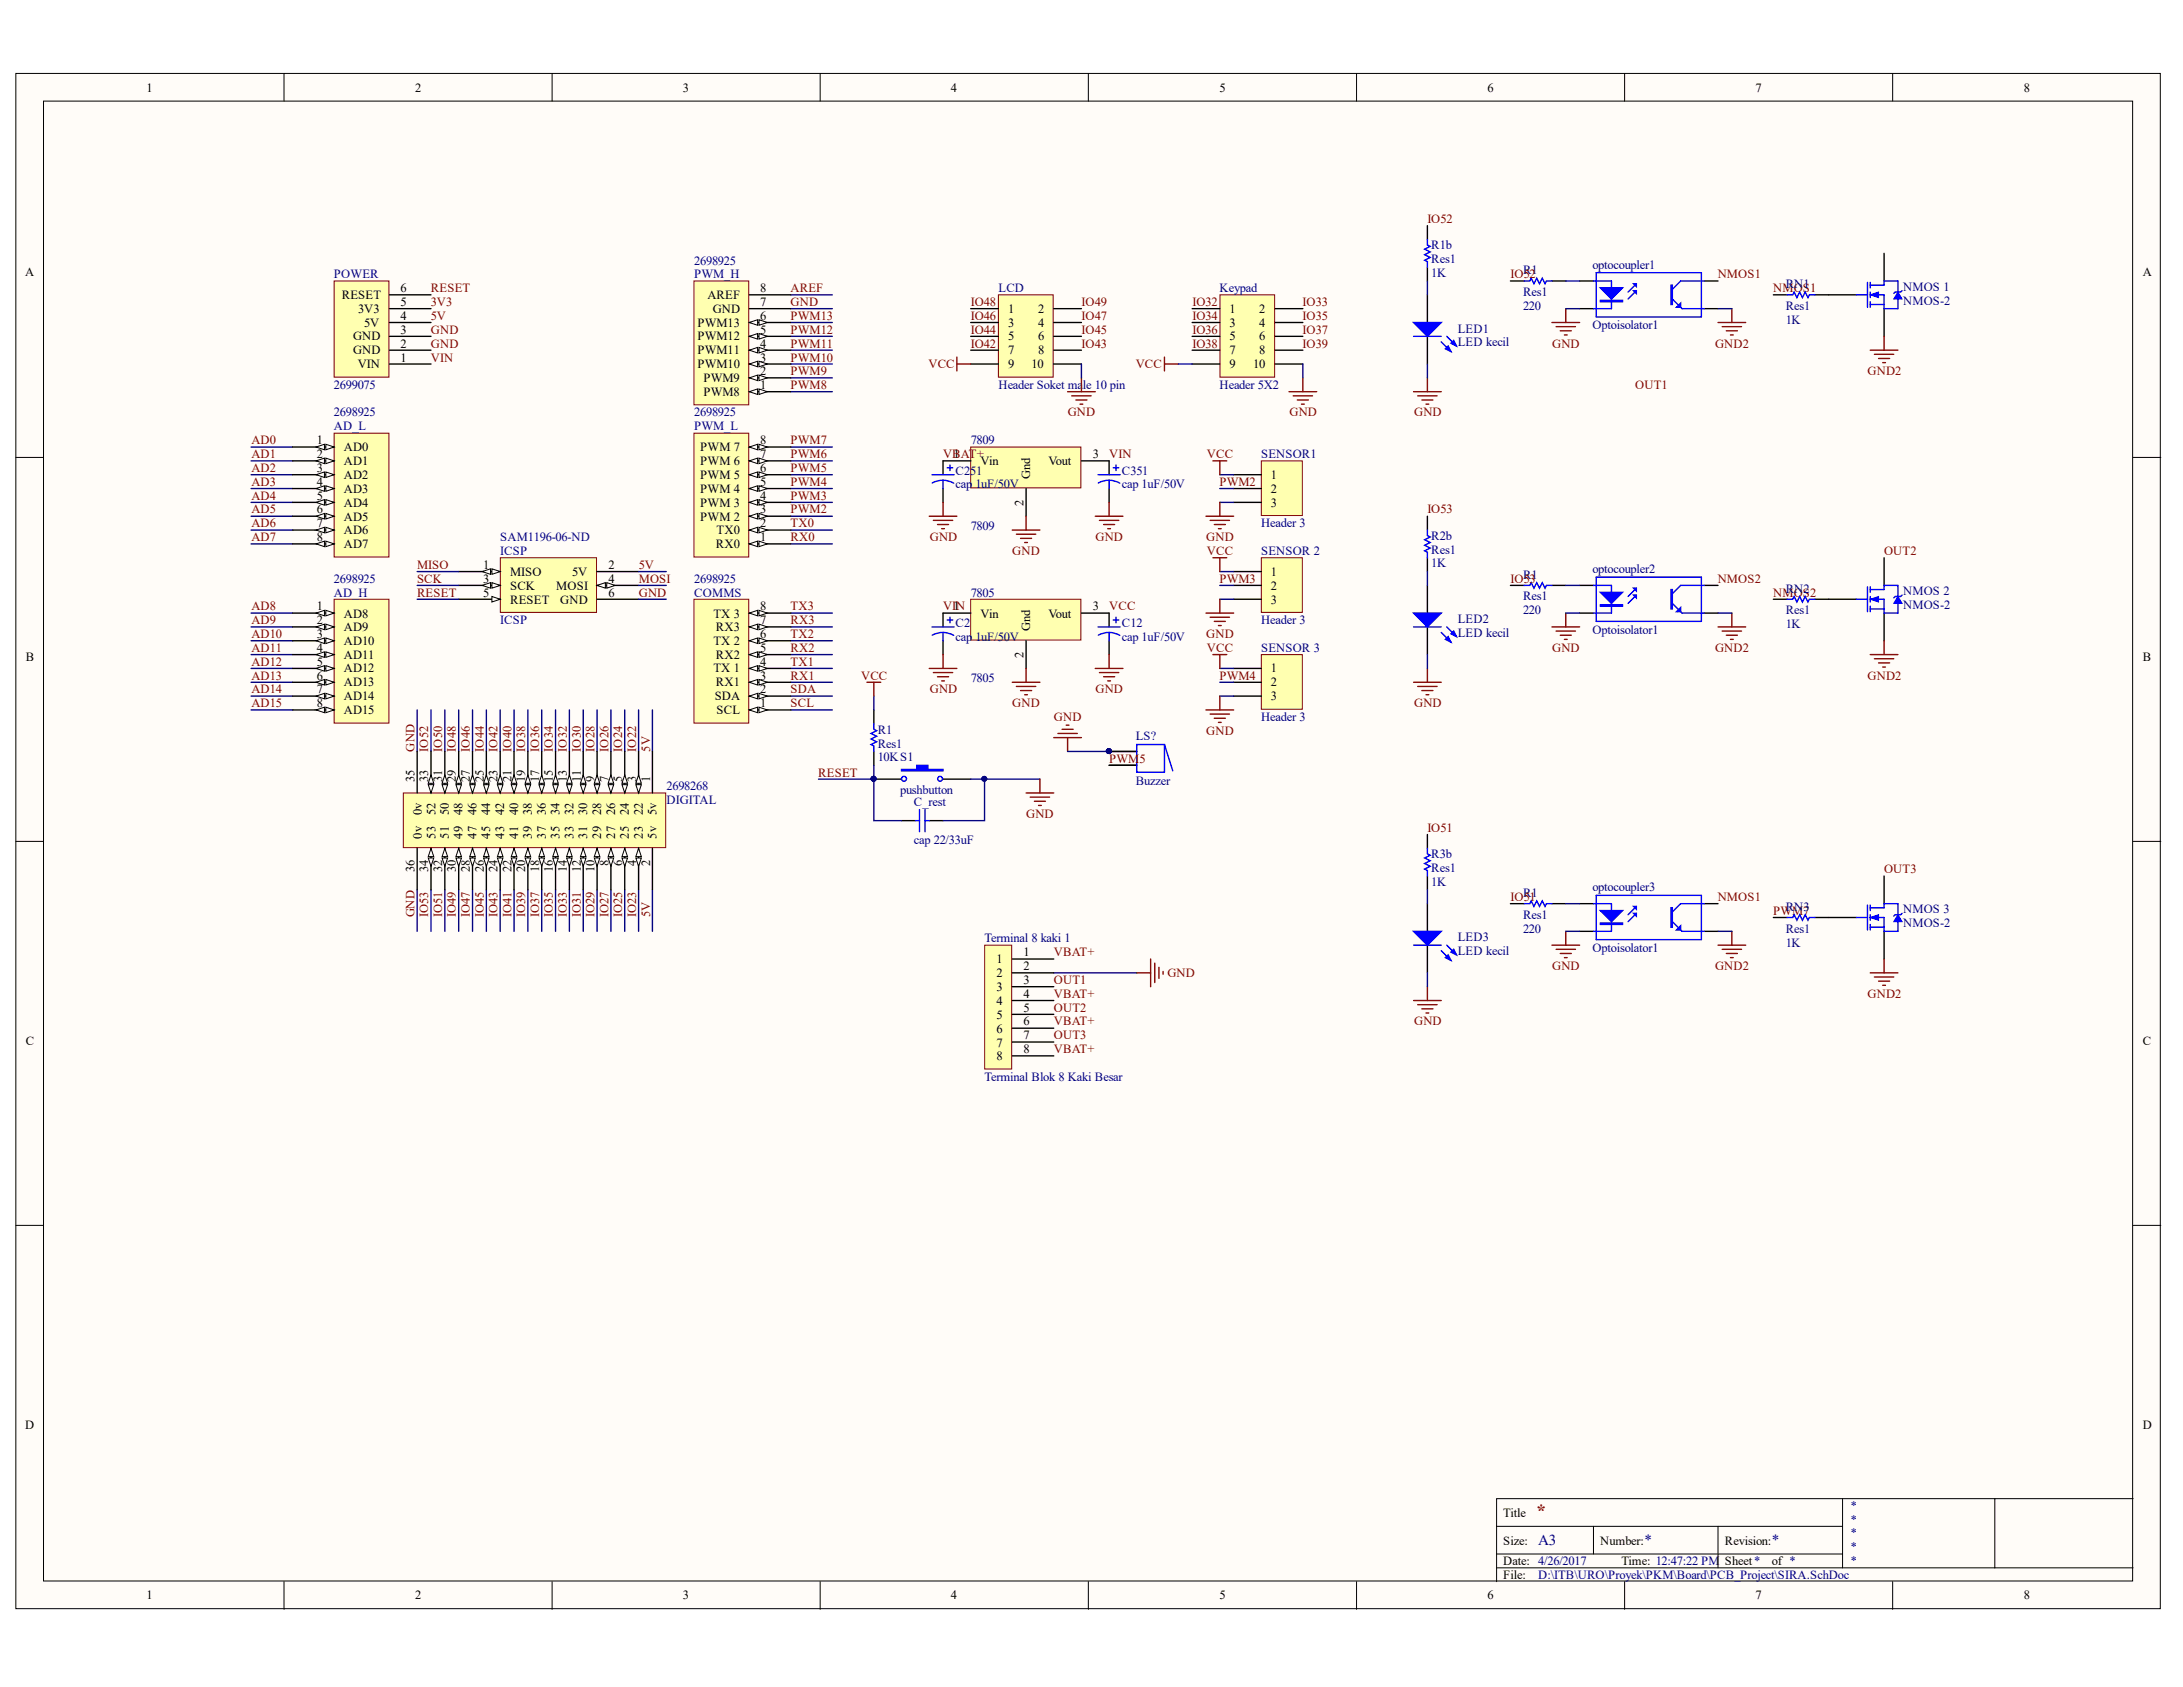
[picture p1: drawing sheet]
<svg xmlns="http://www.w3.org/2000/svg" width="279mm" height="216mm" viewBox="0 0 279 216" stroke-linecap="round" stroke-linejoin="round" font-family="sans-serif">
<defs><g id="words">
<text font-size="2.4" fill="#800000" x="196.5" y="194.1">*</text>
<g font-size="1.9" fill="#000080">
<text x="196.9" y="197.8">A3</text>
<text x="210.5" y="197.8">*</text>
<text x="226.8" y="197.8">*</text>
</g>
<g font-size="1.6">
<text x="18.8" y="11.7">1</text>
<text x="53.1" y="11.7">2</text>
<text x="87.4" y="11.7">3</text>
<text x="121.7" y="11.7">4</text>
<text x="156.1" y="11.7">5</text>
<text x="190.4" y="11.7">6</text>
<text x="224.7" y="11.7">7</text>
<text x="259" y="11.7">8</text>
<text x="3.2" y="35.4">A</text>
<text x="274.2" y="35.4">A</text>
<text x="43.8" y="38.3">RESET</text>
<text x="45.9" y="40">3V3</text>
<text x="46.6" y="41.8">5V</text>
<text x="51.3" y="41">4</text>
<text x="51.3" y="39.2">5</text>
<text x="51.3" y="37.4">6</text>
<text x="89.3" y="41.8">PWM13</text>
<text x="90.5" y="38.3">AREF</text>
<text x="91.2" y="40">GND</text>
<text x="97.3" y="41">6</text>
<text x="97.3" y="39.2">7</text>
<text x="97.3" y="37.4">8</text>
<text x="129.1" y="40">1</text>
<text x="129.1" y="41.8">3</text>
<text x="132.9" y="40">2</text>
<text x="132.9" y="41.8">4</text>
<text x="157.3" y="40">1</text>
<text x="157.3" y="41.8">3</text>
<text x="161.2" y="40">2</text>
<text x="161.2" y="41.8">4</text>
<text x="45.2" y="45.3">GND</text>
<text x="45.2" y="43.6">GND</text>
<text x="45.8" y="47.1">VIN</text>
<text x="51.3" y="46.3">1</text>
<text x="51.3" y="44.5">2</text>
<text x="51.3" y="42.7">3</text>
<text x="89.3" y="47.1">PWM10</text>
<text x="89.3" y="45.3">PWM11</text>
<text x="89.3" y="43.6">PWM12</text>
<text x="97.3" y="46.3">3</text>
<text x="97.3" y="44.5">4</text>
<text x="97.3" y="42.7">5</text>
<text x="129.1" y="43.6">5</text>
<text x="129.1" y="45.3">7</text>
<text x="129.1" y="47.1">9</text>
<text x="132" y="47.1">10</text>
<text x="132.9" y="43.6">6</text>
<text x="132.9" y="45.3">8</text>
<text x="157.3" y="43.6">5</text>
<text x="157.3" y="45.3">7</text>
<text x="157.3" y="47.1">9</text>
<text x="160.4" y="47.1">10</text>
<text x="161.2" y="43.6">6</text>
<text x="161.2" y="45.3">8</text>
<text x="90" y="50.7">PWM8</text>
<text x="90" y="48.9">PWM9</text>
<text x="97.3" y="49.8">1</text>
<text x="97.3" y="48">2</text>
<text x="40.5" y="56.8">1</text>
<text x="40.5" y="58.6">2</text>
<text x="44" y="57.8">AD0</text>
<text x="44" y="59.5">AD1</text>
<text x="89.6" y="59.5">PWM 6</text>
<text x="89.6" y="57.8">PWM 7</text>
<text x="97.3" y="58.6">7</text>
<text x="97.3" y="56.8">8</text>
<text x="122" y="58.6">1</text>
<text x="125.5" y="59.5">Vin</text>
<text x="134.2" y="59.5">Vout</text>
<text x="139.9" y="58.6">3</text>
<text x="40.5" y="60.4">3</text>
<text x="40.5" y="62.2">4</text>
<text x="40.5" y="63.9">5</text>
<text x="40.5" y="65.7">6</text>
<text x="44" y="61.3">AD2</text>
<text x="44" y="63.1">AD3</text>
<text x="44" y="64.9">AD4</text>
<text x="89.6" y="64.9">PWM 3</text>
<text x="89.6" y="63.1">PWM 4</text>
<text x="89.6" y="61.3">PWM 5</text>
<text x="97.3" y="65.7">3</text>
<text x="97.3" y="63.9">4</text>
<text x="97.3" y="62.2">5</text>
<text x="97.3" y="60.4">6</text>
<text x="131" y="64.8" transform="rotate(-90 131 64.8)">2</text>
<text x="131.8" y="61.3" transform="rotate(-90 131.8 61.3)">Gnd</text>
<text x="162.7" y="61.3">1</text>
<text x="162.7" y="63.1">2</text>
<text x="162.7" y="64.9">3</text>
<text x="40.5" y="67.5">7</text>
<text x="40.5" y="69.2">8</text>
<text x="44" y="66.6">AD5</text>
<text x="44" y="68.4">AD6</text>
<text x="44" y="70.2">AD7</text>
<text x="89.6" y="66.6">PWM 2</text>
<text x="91.6" y="70.2">RX0</text>
<text x="91.7" y="68.4">TX0</text>
<text x="97.3" y="69.2">1</text>
<text x="97.3" y="67.5">2</text>
<text x="61.8" y="72.8">1</text>
<text x="61.8" y="74.6">3</text>
<text x="61.8" y="76.3">5</text>
<text x="65.3" y="73.7">MISO</text>
<text x="65.3" y="75.5">SCK</text>
<text x="65.3" y="77.3">RESET</text>
<text x="71.2" y="75.5">MOSI</text>
<text x="71.7" y="77.3">GND</text>
<text x="73.2" y="73.7">5V</text>
<text x="77.9" y="72.8">2</text>
<text x="77.9" y="74.6">4</text>
<text x="77.9" y="76.3">6</text>
<text x="162.7" y="73.7">1</text>
<text x="162.7" y="75.5">2</text>
<text x="162.7" y="77.3">3</text>
<text x="40.5" y="78.1">1</text>
<text x="40.5" y="79.9">2</text>
<text x="40.5" y="81.7">3</text>
<text x="40.5" y="83.4">4</text>
<text x="44" y="79">AD8</text>
<text x="44" y="80.7">AD9</text>
<text x="44" y="82.5">AD10</text>
<text x="91.3" y="82.5">TX 2</text>
<text x="91.3" y="79">TX 3</text>
<text x="91.6" y="80.7">RX3</text>
<text x="97.3" y="83.4">5</text>
<text x="97.3" y="81.7">6</text>
<text x="97.3" y="79.9">7</text>
<text x="97.3" y="78.1">8</text>
<text x="125.5" y="79">Vin</text>
<text x="131.8" y="80.7" transform="rotate(-90 131.8 80.7)">Gnd</text>
<text x="134.2" y="79">Vout</text>
<text x="139.9" y="78.1">3</text>
<text x="3.3" y="84.5">B</text>
<text x="40.5" y="85.2">5</text>
<text x="40.5" y="87">6</text>
<text x="40.5" y="88.8">7</text>
<text x="44" y="84.3">AD11</text>
<text x="44" y="86.1">AD12</text>
<text x="44" y="87.8">AD13</text>
<text x="44" y="89.6">AD14</text>
<text x="91.3" y="86.1">TX 1</text>
<text x="91.5" y="89.6">SDA</text>
<text x="91.6" y="87.8">RX1</text>
<text x="91.6" y="84.3">RX2</text>
<text x="97.3" y="88.8">2</text>
<text x="97.3" y="87">3</text>
<text x="97.3" y="85.2">4</text>
<text x="131" y="84.2" transform="rotate(-90 131 84.2)">2</text>
<text x="162.7" y="86.1">1</text>
<text x="162.7" y="87.8">2</text>
<text x="162.7" y="89.6">3</text>
<text x="274.2" y="84.5">B</text>
<text x="40.5" y="90.5">8</text>
<text x="44" y="91.4">AD15</text>
<text x="91.7" y="91.4">SCL</text>
<text x="97.3" y="90.5">1</text>
<text x="53" y="100.1" transform="rotate(-90 53 100.1)">35</text>
<text x="54.8" y="100.1" transform="rotate(-90 54.8 100.1)">33</text>
<text x="56.6" y="100.1" transform="rotate(-90 56.6 100.1)">31</text>
<text x="58.4" y="100.1" transform="rotate(-90 58.4 100.1)">29</text>
<text x="60.1" y="100.1" transform="rotate(-90 60.1 100.1)">27</text>
<text x="61.9" y="100.1" transform="rotate(-90 61.9 100.1)">25</text>
<text x="63.7" y="100.1" transform="rotate(-90 63.7 100.1)">23</text>
<text x="65.5" y="100.1" transform="rotate(-90 65.5 100.1)">21</text>
<text x="67.2" y="100.1" transform="rotate(-90 67.2 100.1)">19</text>
<text x="69" y="100.1" transform="rotate(-90 69 100.1)">17</text>
<text x="70.8" y="100.1" transform="rotate(-90 70.8 100.1)">15</text>
<text x="72.6" y="100.1" transform="rotate(-90 72.6 100.1)">13</text>
<text x="74.3" y="100.1" transform="rotate(-90 74.3 100.1)">11</text>
<text x="76.1" y="100.1" transform="rotate(-90 76.1 100.1)">9</text>
<text x="77.9" y="100.1" transform="rotate(-90 77.9 100.1)">7</text>
<text x="79.6" y="100.1" transform="rotate(-90 79.6 100.1)">5</text>
<text x="81.4" y="100.1" transform="rotate(-90 81.4 100.1)">3</text>
<text x="83.2" y="100.1" transform="rotate(-90 83.2 100.1)">1</text>
<text x="54" y="107.3" transform="rotate(-90 54 107.3)">0v</text>
<text x="54" y="104.3" transform="rotate(-90 54 104.3)">0v</text>
<text x="55.7" y="107.3" transform="rotate(-90 55.7 107.3)">53</text>
<text x="55.7" y="104.3" transform="rotate(-90 55.7 104.3)">52</text>
<text x="57.4" y="107.3" transform="rotate(-90 57.4 107.3)">51</text>
<text x="57.4" y="104.3" transform="rotate(-90 57.4 104.3)">50</text>
<text x="59.2" y="107.3" transform="rotate(-90 59.2 107.3)">49</text>
<text x="59.2" y="104.3" transform="rotate(-90 59.2 104.3)">48</text>
<text x="61" y="107.3" transform="rotate(-90 61 107.3)">47</text>
<text x="61" y="104.3" transform="rotate(-90 61 104.3)">46</text>
<text x="62.8" y="107.3" transform="rotate(-90 62.8 107.3)">45</text>
<text x="62.8" y="104.3" transform="rotate(-90 62.8 104.3)">44</text>
<text x="64.5" y="107.3" transform="rotate(-90 64.5 107.3)">43</text>
<text x="64.5" y="104.3" transform="rotate(-90 64.5 104.3)">42</text>
<text x="66.3" y="107.3" transform="rotate(-90 66.3 107.3)">41</text>
<text x="66.3" y="104.3" transform="rotate(-90 66.3 104.3)">40</text>
<text x="68.1" y="107.3" transform="rotate(-90 68.1 107.3)">39</text>
<text x="68.1" y="104.3" transform="rotate(-90 68.1 104.3)">38</text>
<text x="69.8" y="107.3" transform="rotate(-90 69.8 107.3)">37</text>
<text x="69.8" y="104.3" transform="rotate(-90 69.8 104.3)">36</text>
<text x="71.6" y="107.3" transform="rotate(-90 71.6 107.3)">35</text>
<text x="71.6" y="104.3" transform="rotate(-90 71.6 104.3)">34</text>
<text x="73.4" y="107.3" transform="rotate(-90 73.4 107.3)">33</text>
<text x="73.4" y="104.3" transform="rotate(-90 73.4 104.3)">32</text>
<text x="75.2" y="107.3" transform="rotate(-90 75.2 107.3)">31</text>
<text x="75.2" y="104.3" transform="rotate(-90 75.2 104.3)">30</text>
<text x="76.9" y="107.3" transform="rotate(-90 76.9 107.3)">29</text>
<text x="76.9" y="104.3" transform="rotate(-90 76.9 104.3)">28</text>
<text x="78.7" y="107.3" transform="rotate(-90 78.7 107.3)">27</text>
<text x="78.7" y="104.3" transform="rotate(-90 78.7 104.3)">26</text>
<text x="80.5" y="107.3" transform="rotate(-90 80.5 107.3)">25</text>
<text x="80.5" y="104.3" transform="rotate(-90 80.5 104.3)">24</text>
<text x="82.3" y="107.3" transform="rotate(-90 82.3 107.3)">23</text>
<text x="82.3" y="104.3" transform="rotate(-90 82.3 104.3)">22</text>
<text x="84" y="107.3" transform="rotate(-90 84 107.3)">5v</text>
<text x="84" y="104.3" transform="rotate(-90 84 104.3)">5v</text>
<text x="53" y="111.6" transform="rotate(-90 53 111.6)">36</text>
<text x="54.8" y="111.6" transform="rotate(-90 54.8 111.6)">34</text>
<text x="56.6" y="111.6" transform="rotate(-90 56.6 111.6)">32</text>
<text x="58.4" y="111.6" transform="rotate(-90 58.4 111.6)">30</text>
<text x="60.1" y="111.6" transform="rotate(-90 60.1 111.6)">28</text>
<text x="61.9" y="111.6" transform="rotate(-90 61.9 111.6)">26</text>
<text x="63.7" y="111.6" transform="rotate(-90 63.7 111.6)">24</text>
<text x="65.5" y="111.6" transform="rotate(-90 65.5 111.6)">22</text>
<text x="67.2" y="111.6" transform="rotate(-90 67.2 111.6)">20</text>
<text x="69" y="111.6" transform="rotate(-90 69 111.6)">18</text>
<text x="70.8" y="111.6" transform="rotate(-90 70.8 111.6)">16</text>
<text x="72.6" y="111.6" transform="rotate(-90 72.6 111.6)">14</text>
<text x="74.3" y="111.6" transform="rotate(-90 74.3 111.6)">12</text>
<text x="76.1" y="111.6" transform="rotate(-90 76.1 111.6)">10</text>
<text x="77.9" y="110.8" transform="rotate(-90 77.9 110.8)">8</text>
<text x="79.6" y="110.8" transform="rotate(-90 79.6 110.8)">6</text>
<text x="81.4" y="110.8" transform="rotate(-90 81.4 110.8)">4</text>
<text x="83.2" y="110.8" transform="rotate(-90 83.2 110.8)">2</text>
<text x="127.5" y="123.3">1</text>
<text x="127.5" y="125.1">2</text>
<text x="131" y="122.4">1</text>
<text x="131" y="124.1">2</text>
<text x="131" y="125.9">3</text>
<text x="127.5" y="126.8">3</text>
<text x="127.5" y="128.6">4</text>
<text x="127.5" y="130.4">5</text>
<text x="131" y="127.7">4</text>
<text x="131" y="129.5">5</text>
<text x="131" y="131.2">6</text>
<text x="3.3" y="133.7">C</text>
<text x="127.5" y="132.2">6</text>
<text x="127.5" y="133.9">7</text>
<text x="127.5" y="135.7">8</text>
<text x="131" y="133">7</text>
<text x="131" y="134.8">8</text>
<text x="274.2" y="133.7">C</text>
<text x="3.2" y="182.8">D</text>
<text x="274.2" y="182.8">D</text>
<text x="192.4" y="194.1">Title</text>
<text x="192.4" y="197.7">Size:</text>
<text x="204.8" y="197.7">Number:</text>
<text x="220.8" y="197.7">Revision:</text>
<text x="192.4" y="200.3">Date: 4/26/2017</text>
<text x="192.4" y="202.1">File:</text>
<text x="207.5" y="200.3">Time: 12:47:22 PM</text>
<text x="220.8" y="200.3">Sheet*</text>
<text x="226.8" y="200.3">of *</text>
<text x="18.8" y="204.7">1</text>
<text x="53.1" y="204.7">2</text>
<text x="87.4" y="204.7">3</text>
<text x="121.7" y="204.7">4</text>
<text x="156.1" y="204.7">5</text>
<text x="190.4" y="204.7">6</text>
<text x="224.7" y="204.7">7</text>
<text x="259" y="204.7">8</text>
</g>
<g font-size="1.6" fill="#800000">
<text x="182.7" y="28.5">IO52</text>
<text x="193.3" y="35.6">IO52</text>
<text x="219.9" y="35.6">NMOS1</text>
<text x="55.2" y="37.4">RESET</text>
<text x="55.2" y="39.2">3V3</text>
<text x="55.2" y="41">5V</text>
<text x="101.2" y="41">PWM13</text>
<text x="101.2" y="39.2">GND</text>
<text x="101.2" y="37.4">AREF</text>
<text x="124.2" y="39.2">IO48</text>
<text x="124.2" y="41">IO46</text>
<text x="138.4" y="39.2">IO49</text>
<text x="138.4" y="41">IO47</text>
<text x="152.6" y="39.2">IO32</text>
<text x="152.6" y="41">IO34</text>
<text x="166.7" y="41">IO35</text>
<text x="166.7" y="39.2">IO33</text>
<text x="226.9" y="37.4">NMOS1</text>
<text x="55.2" y="42.7">GND</text>
<text x="55.2" y="44.5">GND</text>
<text x="55.2" y="46.3">VIN</text>
<text x="101.2" y="46.3">PWM10</text>
<text x="101.2" y="44.5">PWM11</text>
<text x="101.2" y="42.7">PWM12</text>
<text x="118.8" y="47.1">VCC</text>
<text x="124.2" y="42.7">IO44</text>
<text x="124.2" y="44.5">IO42</text>
<text x="138.4" y="42.7">IO45</text>
<text x="138.4" y="44.5">IO43</text>
<text x="145.4" y="47.1">VCC</text>
<text x="152.6" y="42.7">IO36</text>
<text x="152.6" y="44.5">IO38</text>
<text x="166.7" y="44.5">IO39</text>
<text x="166.7" y="42.7">IO37</text>
<text x="198.7" y="44.5">GND</text>
<text x="219.5" y="44.5">GND2</text>
<text x="101.2" y="49.8">PWM8</text>
<text x="101.2" y="48">PWM9</text>
<text x="136.7" y="53.3">GND</text>
<text x="165" y="53.3">GND</text>
<text x="181" y="53.3">GND</text>
<text x="209.3" y="49.8">OUT1</text>
<text x="239" y="48">GND2</text>
<text x="32.2" y="56.8">AD0</text>
<text x="32.2" y="58.6">AD1</text>
<text x="101.2" y="58.6">PWM6</text>
<text x="101.2" y="56.8">PWM7</text>
<text x="120.7" y="58.6">VBAT+</text>
<text x="142" y="58.6">VIN</text>
<text x="154.5" y="58.6">VCC</text>
<text x="32.2" y="60.4">AD2</text>
<text x="32.2" y="62.2">AD3</text>
<text x="32.2" y="63.9">AD4</text>
<text x="32.2" y="65.7">AD5</text>
<text x="101.2" y="65.7">PWM2</text>
<text x="101.2" y="63.9">PWM3</text>
<text x="101.2" y="62.2">PWM4</text>
<text x="101.2" y="60.4">PWM5</text>
<text x="156.1" y="62.2">PWM2</text>
<text x="182.7" y="65.7">IO53</text>
<text x="32.2" y="69.2">AD7</text>
<text x="32.2" y="67.5">AD6</text>
<text x="101.2" y="69.2">RX0</text>
<text x="101.2" y="67.5">TX0</text>
<text x="119" y="69.2">GND</text>
<text x="129.6" y="71">GND</text>
<text x="140.2" y="69.2">GND</text>
<text x="154.4" y="69.2">GND</text>
<text x="154.5" y="71">VCC</text>
<text x="241.1" y="71">OUT2</text>
<text x="53.4" y="72.8">MISO</text>
<text x="53.4" y="74.6">SCK</text>
<text x="53.4" y="76.3">RESET</text>
<text x="81.8" y="72.8">5V</text>
<text x="81.8" y="74.6">MOSI</text>
<text x="81.8" y="76.3">GND</text>
<text x="156.1" y="74.6">PWM3</text>
<text x="193.3" y="74.6">IO53</text>
<text x="219.9" y="74.6">NMOS2</text>
<text x="226.9" y="76.3">NMOS2</text>
<text x="32.2" y="78.1">AD8</text>
<text x="32.2" y="79.9">AD9</text>
<text x="32.2" y="81.7">AD10</text>
<text x="32.2" y="83.4">AD11</text>
<text x="101.2" y="83.4">RX2</text>
<text x="101.2" y="79.9">RX3</text>
<text x="101.2" y="81.7">TX2</text>
<text x="101.2" y="78.1">TX3</text>
<text x="120.7" y="78.1">VI1N</text>
<text x="142" y="78.1">VCC</text>
<text x="154.4" y="81.7">GND</text>
<text x="154.5" y="83.4">VCC</text>
<text x="198.7" y="83.4">GND</text>
<text x="219.5" y="83.4">GND2</text>
<text x="32.2" y="85.2">AD12</text>
<text x="32.2" y="87">AD13</text>
<text x="32.2" y="88.8">AD14</text>
<text x="101.2" y="87">RX1</text>
<text x="101.2" y="85.2">TX1</text>
<text x="101.2" y="88.8">SDA</text>
<text x="110.2" y="87">VCC</text>
<text x="119" y="88.8">GND</text>
<text x="140.2" y="88.8">GND</text>
<text x="156.1" y="87">PWM4</text>
<text x="239" y="87">GND2</text>
<text x="32.2" y="90.5">AD15</text>
<text x="101.2" y="90.5">SCL</text>
<text x="129.6" y="90.5">GND</text>
<text x="134.9" y="92.3">GND</text>
<text x="154.4" y="94.1">GND</text>
<text x="181" y="90.5">GND</text>
<text x="53" y="96.2" transform="rotate(-90 53 96.2)">GND</text>
<text x="54.8" y="96.2" transform="rotate(-90 54.8 96.2)">IO52</text>
<text x="56.6" y="96.2" transform="rotate(-90 56.6 96.2)">IO50</text>
<text x="58.4" y="96.2" transform="rotate(-90 58.4 96.2)">IO48</text>
<text x="60.1" y="96.2" transform="rotate(-90 60.1 96.2)">IO46</text>
<text x="61.9" y="96.2" transform="rotate(-90 61.9 96.2)">IO44</text>
<text x="63.7" y="96.2" transform="rotate(-90 63.7 96.2)">IO42</text>
<text x="65.5" y="96.2" transform="rotate(-90 65.5 96.2)">IO40</text>
<text x="67.2" y="96.2" transform="rotate(-90 67.2 96.2)">IO38</text>
<text x="69" y="96.2" transform="rotate(-90 69 96.2)">IO36</text>
<text x="70.8" y="96.2" transform="rotate(-90 70.8 96.2)">IO34</text>
<text x="72.6" y="96.2" transform="rotate(-90 72.6 96.2)">IO32</text>
<text x="74.3" y="96.2" transform="rotate(-90 74.3 96.2)">IO30</text>
<text x="76.1" y="96.2" transform="rotate(-90 76.1 96.2)">IO28</text>
<text x="77.9" y="96.2" transform="rotate(-90 77.9 96.2)">IO26</text>
<text x="79.6" y="96.2" transform="rotate(-90 79.6 96.2)">IO24</text>
<text x="81.4" y="96.2" transform="rotate(-90 81.4 96.2)">IO22</text>
<text x="83.2" y="96.2" transform="rotate(-90 83.2 96.2)">5V</text>
<text x="104.7" y="99.4">RESET</text>
<text x="142" y="97.6">PWM5</text>
<text x="131.3" y="104.7">GND</text>
<text x="182.7" y="106.5">IO51</text>
<text x="241.1" y="111.7">OUT3</text>
<text x="53" y="117.4" transform="rotate(-90 53 117.4)">GND</text>
<text x="54.8" y="117.4" transform="rotate(-90 54.8 117.4)">IO53</text>
<text x="56.6" y="117.4" transform="rotate(-90 56.6 117.4)">IO51</text>
<text x="58.4" y="117.4" transform="rotate(-90 58.4 117.4)">IO49</text>
<text x="60.1" y="117.4" transform="rotate(-90 60.1 117.4)">IO47</text>
<text x="61.9" y="117.4" transform="rotate(-90 61.9 117.4)">IO45</text>
<text x="63.7" y="117.4" transform="rotate(-90 63.7 117.4)">IO43</text>
<text x="65.5" y="117.4" transform="rotate(-90 65.5 117.4)">IO41</text>
<text x="67.2" y="117.4" transform="rotate(-90 67.2 117.4)">IO39</text>
<text x="69" y="117.4" transform="rotate(-90 69 117.4)">IO37</text>
<text x="70.8" y="117.4" transform="rotate(-90 70.8 117.4)">IO35</text>
<text x="72.6" y="117.4" transform="rotate(-90 72.6 117.4)">IO33</text>
<text x="74.3" y="117.4" transform="rotate(-90 74.3 117.4)">IO31</text>
<text x="76.1" y="117.4" transform="rotate(-90 76.1 117.4)">IO29</text>
<text x="77.9" y="117.4" transform="rotate(-90 77.9 117.4)">IO27</text>
<text x="79.6" y="117.4" transform="rotate(-90 79.6 117.4)">IO25</text>
<text x="81.4" y="117.4" transform="rotate(-90 81.4 117.4)">IO23</text>
<text x="83.2" y="117.4" transform="rotate(-90 83.2 117.4)">5V</text>
<text x="193.3" y="115.3">IO51</text>
<text x="219.9" y="115.3">NMOS1</text>
<text x="226.9" y="117">PWM7</text>
<text x="134.9" y="122.4">VBAT+</text>
<text x="134.9" y="125.9">OUT1</text>
<text x="149.4" y="125.1">GND</text>
<text x="198.7" y="124.1">GND</text>
<text x="219.5" y="124.1">GND2</text>
<text x="134.9" y="127.7">VBAT+</text>
<text x="134.9" y="129.5">OUT2</text>
<text x="134.9" y="131.2">VBAT+</text>
<text x="181" y="131.2">GND</text>
<text x="239" y="127.7">GND2</text>
<text x="134.9" y="133">OUT3</text>
<text x="134.9" y="134.8">VBAT+</text>
</g>
<g font-size="1.6" fill="#000080">
<text x="42.7" y="35.6">POWER</text>
<text x="88.9" y="33.9">2698925</text>
<text x="88.9" y="35.6">PWM_H</text>
<text x="183.2" y="35.5">1K</text>
<text x="183.2" y="31.9">R1b</text>
<text x="183.2" y="33.7">Res1</text>
<text x="194.9" y="35">R1</text>
<text x="203.8" y="34.4">optocoupler1</text>
<text x="127.8" y="37.4">LCD</text>
<text x="156.1" y="37.4">Keypad</text>
<text x="194.9" y="39.7">220</text>
<text x="194.9" y="37.9">Res1</text>
<text x="228.5" y="41.5">1K</text>
<text x="228.5" y="36.8">RN1</text>
<text x="228.5" y="39.7">Res1</text>
<text x="243.6" y="37.2">NMOS 1</text>
<text x="243.6" y="39">NMOS-2</text>
<text x="186.6" y="42.6">LED1</text>
<text x="186.6" y="44.3">LED kecil</text>
<text x="203.8" y="42.1">Optoisolator1</text>
<text x="42.7" y="49.8">2699075</text>
<text x="42.7" y="53.3">2698925</text>
<text x="88.9" y="53.3">2698925</text>
<text x="127.8" y="49.8">Header Soket male 10 pin</text>
<text x="156.1" y="49.8">Header 5X2</text>
<text x="42.7" y="55.1">AD_L</text>
<text x="88.9" y="55.1">PWM_L</text>
<text x="124.2" y="56.8">7809</text>
<text x="161.4" y="58.6">SENSOR1</text>
<text x="122.3" y="60.8">C251</text>
<text x="122.3" y="62.5">cap 1uF/50V</text>
<text x="143.6" y="60.8">C351</text>
<text x="143.6" y="62.5">cap 1uF/50V</text>
<text x="64" y="69.2">SAM1196-06-ND</text>
<text x="64" y="71">ICSP</text>
<text x="124.2" y="67.8">7809</text>
<text x="161.4" y="67.5">Header 3</text>
<text x="161.4" y="71">SENSOR 2</text>
<text x="183.2" y="69.1">R2b</text>
<text x="183.2" y="70.9">Res1</text>
<text x="42.7" y="74.6">2698925</text>
<text x="42.7" y="76.3">AD_H</text>
<text x="88.9" y="74.6">2698925</text>
<text x="88.9" y="76.3">COMMS</text>
<text x="124.2" y="76.3">7805</text>
<text x="183.2" y="72.6">1K</text>
<text x="194.9" y="74.1">R1</text>
<text x="194.9" y="76.8">Res1</text>
<text x="203.8" y="73.3">optocoupler2</text>
<text x="228.5" y="75.8">RN2</text>
<text x="243.6" y="76.2">NMOS 2</text>
<text x="243.6" y="77.9">NMOS-2</text>
<text x="64" y="79.9">ICSP</text>
<text x="122.3" y="80.2">C2</text>
<text x="122.3" y="82">cap 1uF/50V</text>
<text x="143.6" y="80.2">C12</text>
<text x="143.6" y="82">cap 1uF/50V</text>
<text x="161.4" y="79.9">Header 3</text>
<text x="161.4" y="83.4">SENSOR 3</text>
<text x="186.6" y="79.7">LED2</text>
<text x="186.6" y="81.5">LED kecil</text>
<text x="194.9" y="78.6">220</text>
<text x="203.8" y="81.2">Optoisolator1</text>
<text x="228.5" y="80.4">1K</text>
<text x="228.5" y="78.6">Res1</text>
<text x="124.2" y="87.3">7805</text>
<text x="112.3" y="93.9">R1</text>
<text x="112.3" y="95.7">Res1</text>
<text x="145.4" y="94.7">LS?</text>
<text x="161.4" y="92.3">Header 3</text>
<text x="85.3" y="101.2">2698268</text>
<text x="112.3" y="97.5">10KS1</text>
<text x="115.2" y="101.7">pushbutton</text>
<text x="145.4" y="100.4">Buzzer</text>
<text x="85.3" y="102.9">DIGITAL</text>
<text x="117" y="103.1">C_rest</text>
<text x="117" y="108">cap 22/33uF</text>
<text x="183.2" y="113.3">1K</text>
<text x="183.2" y="109.8">R3b</text>
<text x="183.2" y="111.6">Res1</text>
<text x="194.9" y="119.4">220</text>
<text x="194.9" y="114.8">R1</text>
<text x="194.9" y="117.6">Res1</text>
<text x="203.8" y="114.1">optocoupler3</text>
<text x="228.5" y="116.5">RN3</text>
<text x="228.5" y="119.4">Res1</text>
<text x="243.6" y="116.9">NMOS 3</text>
<text x="243.6" y="118.6">NMOS-2</text>
<text x="126" y="120.6">Terminal 8 kaki 1</text>
<text x="186.6" y="120.4">LED3</text>
<text x="186.6" y="122.2">LED kecil</text>
<text x="203.8" y="121.9">Optoisolator1</text>
<text x="228.5" y="121.2">1K</text>
<text x="126" y="138.3">Terminal Blok 8 Kaki Besar</text>
<text x="236.7" y="193.2">*</text>
<text x="236.7" y="195">*</text>
<text x="236.7" y="196.8">*</text>
<text x="196.9" y="202.1">D:\ITB\URO\Proyek\PKM\Board\PCB_Project\SIRA.SchDoc</text>
<text x="236.7" y="198.5">*</text>
<text x="236.7" y="200.3">*</text>
</g>
</g></defs>
<g fill="#fffcf8" stroke="#000" stroke-width=".13">
<path d="M2 9.4h274.5v196.5h-274.5z"/>
<path d="M5.6 12.9h267.4v189.4h-267.4z"/>
</g>
<g fill="none" stroke="#000" stroke-width=".13">
<path d="M36.4 9.4v3.5M70.7 9.4v3.5M105 9.4v3.5M139.3 9.4v3.5M173.6 9.4v3.5M207.9 9.4v3.5M242.2 9.4v3.5M2 58.5h3.6M273 58.5h3.6M2 107.7h3.6M273 107.7h3.6M2 156.8h3.6"/>
<path d="M273 156.8h3.6M191.5 195.3h44.3M191.5 198.9h44.3M203.9 195.3v3.6M219.9 195.3v5.4M235.8 191.8v8.9M255.3 191.8h-63.8v10.6M273 191.8h-17.7v8.9M36.4 202.4v3.6M70.7 202.4v3.6M105 202.4v3.6M139.3 202.4v3.6"/>
<path d="M173.6 202.4v3.6M191.5 200.7h81.5M207.9 202.4v3.6M242.2 202.4v3.6"/>
</g>
<g fill="none" stroke="#000080" stroke-width=".18">
<path d="M101.2 39.5h5.3M101.2 37.7h5.3M32.1 57.2h5.4M32.1 59h5.4M101.2 57.2h5.3M101.2 59h5.3M101.2 50.1h5.3M101.2 48.4h5.3M101.2 46.6h5.3M101.2 44.8h5.3M101.2 43h5.3M101.2 41.3h5.3"/>
<path d="M32.1 60.8h5.4M32.1 62.5h5.4M32.1 64.3h5.4M32.1 66.1h5.4M32.1 67.8h5.4M32.1 69.6h5.4M32.1 78.5h5.4M101.2 60.8h5.3M101.2 62.5h5.3M101.2 64.3h5.3M101.2 66.1h5.3M101.2 67.8h5.3"/>
<path d="M101.2 69.6h5.3M101.2 78.5h5.3M32.1 90.9h5.4M32.1 89.1h5.4M32.1 87.3h5.4M32.1 85.5h5.4M32.1 83.8h5.4M32.1 82h5.4M32.1 80.2h5.4M53.4 90.9v5.3M55.2 90.9v5.3M56.9 90.9v5.3"/>
<path d="M58.7 90.9v5.3M60.5 90.9v5.3M62.2 90.9v5.3M64 90.9v5.3M65.8 90.9v5.3M67.6 90.9v5.3M69.3 90.9v5.3M71.1 90.9v5.3M72.9 90.9v5.3M74.6 90.9v5.3M76.4 90.9v5.3M80 90.9v5.3"/>
<path d="M81.7 90.9v5.3M83.5 90.9v5.3M101.2 90.9h5.3M101.2 89.1h5.3M101.2 87.3h5.3M101.2 85.5h5.3M101.2 83.8h5.3M101.2 82h5.3M101.2 80.2h5.3M53.4 113.9v5.3M55.2 113.9v5.3M56.9 113.9v5.3"/>
<path d="M58.7 113.9v5.3M60.5 113.9v5.3M62.2 113.9v5.3M64 113.9v5.3M65.8 113.9v5.3M67.6 113.9v5.3M69.3 113.9v5.3M71.1 113.9v5.3M72.9 113.9v5.3M74.6 113.9v5.3M76.4 113.9v5.3M78.2 113.9v5.3"/>
<path d="M80 113.9v5.3M81.7 113.9v5.3M83.5 113.9v5.3"/>
</g>
<path d="M64 71.4h12.3v7h-12.3z" fill="#ffffb0" stroke="#800000" stroke-width=".13"/>
<path d="M58.7 73.1h5.3" fill="none" stroke="#000" stroke-width=".18"/>
<path d="M63 72.8l1 .3-1 .4z" fill="#fffcf8"/>
<path d="M63 72.8l1 .3-1 .4z" fill="none" stroke="#000" stroke-width=".13"/>
<path d="M61.7 73.1l1.1-.3v.7z" fill="#fffcf8"/>
<path d="M61.7 73.1l1.1-.3v.7z" fill="none" stroke="#000" stroke-width=".13"/>
<path d="M58.7 74.9h5.3M76.4 73.1h5.3" fill="none" stroke="#000" stroke-width=".18"/>
<path d="M63 74.6l1 .3-1 .4z" fill="#fffcf8"/>
<path d="M63 74.6l1 .3-1 .4z" fill="none" stroke="#000" stroke-width=".13"/>
<path d="M61.7 74.9l1.1-.3v.7z" fill="#fffcf8"/>
<path d="M61.7 74.9l1.1-.3v.7z" fill="none" stroke="#000" stroke-width=".13"/>
<path d="M76.4 74.9h5.3" fill="none" stroke="#000" stroke-width=".18"/>
<path d="M76.4 74.9l1.1-.3v.7z" fill="#fffcf8"/>
<path d="M76.4 74.9l1.1-.3v.7z" fill="none" stroke="#000" stroke-width=".13"/>
<path d="M77.7 74.6l1 .3-1 .4z" fill="#fffcf8"/>
<path d="M77.7 74.6l1 .3-1 .4z" fill="none" stroke="#000" stroke-width=".13"/>
<path d="M58.7 76.7h5.3" fill="none" stroke="#000" stroke-width=".18"/>
<path d="M63 76.3l1 .4-1 .3z" fill="#fffcf8"/>
<path d="M63 76.3l1 .4-1 .3z" fill="none" stroke="#000" stroke-width=".13"/>
<path d="M76.4 76.7h5.3" fill="none" stroke="#000" stroke-width=".18"/>
<path d="M53.4 73.1h5.3M53.4 74.9h5.3M53.4 76.7h5.3M81.7 73.1h3.6M81.7 74.9h3.6M81.7 76.7h3.6M78.2 90.9v5.3" fill="none" stroke="#000080" stroke-width=".18"/>
<path d="M42.8 36h7v12.3h-7z" fill="#ffffb0" stroke="#800000" stroke-width=".13"/>
<path d="M49.9 39.5h5.3M49.9 37.7h5.3M49.9 46.6h5.3M49.9 44.8h5.3M49.9 43h5.3M49.9 41.3h5.3" fill="none" stroke="#000" stroke-width=".18"/>
<path d="M42.8 55.4h7v15.9h-7z" fill="#ffffb0" stroke="#800000" stroke-width=".13"/>
<path d="M37.5 57.2h5.3" fill="none" stroke="#000" stroke-width=".18"/>
<path d="M41.7 56.9l1.1 .3-1.1 .4z" fill="#fffcf8"/>
<path d="M41.7 56.9l1.1 .3-1.1 .4z" fill="none" stroke="#000" stroke-width=".13"/>
<path d="M40.5 57.2l1-.3v.7z" fill="#fffcf8"/>
<path d="M40.5 57.2l1-.3v.7z" fill="none" stroke="#000" stroke-width=".13"/>
<path d="M37.5 59h5.3" fill="none" stroke="#000" stroke-width=".18"/>
<path d="M41.7 58.6l1.1 .4-1.1 .3z" fill="#fffcf8"/>
<path d="M41.7 58.6l1.1 .4-1.1 .3z" fill="none" stroke="#000" stroke-width=".13"/>
<path d="M40.5 59l1-.4v.7z" fill="#fffcf8"/>
<path d="M40.5 59l1-.4v.7z" fill="none" stroke="#000" stroke-width=".13"/>
<path d="M37.5 60.8h5.3" fill="none" stroke="#000" stroke-width=".18"/>
<path d="M41.7 60.4l1.1 .4-1.1 .3z" fill="#fffcf8"/>
<path d="M41.7 60.4l1.1 .4-1.1 .3z" fill="none" stroke="#000" stroke-width=".13"/>
<path d="M40.5 60.8l1-.4v.7z" fill="#fffcf8"/>
<path d="M40.5 60.8l1-.4v.7z" fill="none" stroke="#000" stroke-width=".13"/>
<path d="M37.5 62.5h5.3" fill="none" stroke="#000" stroke-width=".18"/>
<path d="M41.7 62.2l1.1 .3-1.1 .4z" fill="#fffcf8"/>
<path d="M41.7 62.2l1.1 .3-1.1 .4z" fill="none" stroke="#000" stroke-width=".13"/>
<path d="M40.5 62.5l1-.3v.7z" fill="#fffcf8"/>
<path d="M40.5 62.5l1-.3v.7z" fill="none" stroke="#000" stroke-width=".13"/>
<path d="M37.5 64.3h5.3" fill="none" stroke="#000" stroke-width=".18"/>
<path d="M41.7 63.9l1.1 .4-1.1 .3z" fill="#fffcf8"/>
<path d="M41.7 63.9l1.1 .4-1.1 .3z" fill="none" stroke="#000" stroke-width=".13"/>
<path d="M40.5 64.3l1-.4v.7z" fill="#fffcf8"/>
<path d="M40.5 64.3l1-.4v.7z" fill="none" stroke="#000" stroke-width=".13"/>
<path d="M37.5 66.1h5.3" fill="none" stroke="#000" stroke-width=".18"/>
<path d="M41.7 65.7l1.1 .4-1.1 .3z" fill="#fffcf8"/>
<path d="M41.7 65.7l1.1 .4-1.1 .3z" fill="none" stroke="#000" stroke-width=".13"/>
<path d="M40.5 66.1l1-.4v.7z" fill="#fffcf8"/>
<path d="M40.5 66.1l1-.4v.7z" fill="none" stroke="#000" stroke-width=".13"/>
<path d="M37.5 67.8h5.3" fill="none" stroke="#000" stroke-width=".18"/>
<path d="M41.7 67.5l1.1 .3-1.1 .4z" fill="#fffcf8"/>
<path d="M41.7 67.5l1.1 .3-1.1 .4z" fill="none" stroke="#000" stroke-width=".13"/>
<path d="M40.5 67.8l1-.3v.7z" fill="#fffcf8"/>
<path d="M40.5 67.8l1-.3v.7z" fill="none" stroke="#000" stroke-width=".13"/>
<path d="M37.5 69.6h5.3" fill="none" stroke="#000" stroke-width=".18"/>
<path d="M41.7 69.3l1.1 .3-1.1 .4z" fill="#fffcf8"/>
<path d="M41.7 69.3l1.1 .3-1.1 .4z" fill="none" stroke="#000" stroke-width=".13"/>
<path d="M40.5 69.6l1-.3v.7z" fill="#fffcf8"/>
<path d="M40.5 69.6l1-.3v.7z" fill="none" stroke="#000" stroke-width=".13"/>
<path d="M42.8 76.7h7v15.8h-7z" fill="#ffffb0" stroke="#800000" stroke-width=".13"/>
<path d="M37.5 78.5h5.3" fill="none" stroke="#000" stroke-width=".18"/>
<path d="M41.7 78.1l1.1 .4-1.1 .3z" fill="#fffcf8"/>
<path d="M41.7 78.1l1.1 .4-1.1 .3z" fill="none" stroke="#000" stroke-width=".13"/>
<path d="M40.5 78.5l1-.4v.7z" fill="#fffcf8"/>
<path d="M40.5 78.5l1-.4v.7z" fill="none" stroke="#000" stroke-width=".13"/>
<path d="M37.5 80.2h5.3" fill="none" stroke="#000" stroke-width=".18"/>
<path d="M41.7 79.9l1.1 .3-1.1 .4z" fill="#fffcf8"/>
<path d="M41.7 79.9l1.1 .3-1.1 .4z" fill="none" stroke="#000" stroke-width=".13"/>
<path d="M40.5 80.2l1-.3v.7z" fill="#fffcf8"/>
<path d="M40.5 80.2l1-.3v.7z" fill="none" stroke="#000" stroke-width=".13"/>
<path d="M37.5 82h5.3" fill="none" stroke="#000" stroke-width=".18"/>
<path d="M41.7 81.6l1.1 .4-1.1 .4z" fill="#fffcf8"/>
<path d="M41.7 81.6l1.1 .4-1.1 .4z" fill="none" stroke="#000" stroke-width=".13"/>
<path d="M40.5 82l1-.4v.8z" fill="#fffcf8"/>
<path d="M40.5 82l1-.4v.8z" fill="none" stroke="#000" stroke-width=".13"/>
<path d="M37.5 83.8h5.3" fill="none" stroke="#000" stroke-width=".18"/>
<path d="M41.7 83.4l1.1 .4-1.1 .3z" fill="#fffcf8"/>
<path d="M41.7 83.4l1.1 .4-1.1 .3z" fill="none" stroke="#000" stroke-width=".13"/>
<path d="M40.5 83.8l1-.4v.7z" fill="#fffcf8"/>
<path d="M40.5 83.8l1-.4v.7z" fill="none" stroke="#000" stroke-width=".13"/>
<path d="M37.5 85.5h5.3" fill="none" stroke="#000" stroke-width=".18"/>
<path d="M41.7 85.2l1.1 .3-1.1 .4z" fill="#fffcf8"/>
<path d="M41.7 85.2l1.1 .3-1.1 .4z" fill="none" stroke="#000" stroke-width=".13"/>
<path d="M40.5 85.5l1-.3v.7z" fill="#fffcf8"/>
<path d="M40.5 85.5l1-.3v.7z" fill="none" stroke="#000" stroke-width=".13"/>
<path d="M37.5 87.3h5.3" fill="none" stroke="#000" stroke-width=".18"/>
<path d="M41.7 87l1.1 .3-1.1 .4z" fill="#fffcf8"/>
<path d="M41.7 87l1.1 .3-1.1 .4z" fill="none" stroke="#000" stroke-width=".13"/>
<path d="M40.5 87.3l1-.3v.7z" fill="#fffcf8"/>
<path d="M40.5 87.3l1-.3v.7z" fill="none" stroke="#000" stroke-width=".13"/>
<path d="M37.5 89.1h5.3" fill="none" stroke="#000" stroke-width=".18"/>
<path d="M41.7 88.7l1.1 .4-1.1 .3z" fill="#fffcf8"/>
<path d="M41.7 88.7l1.1 .4-1.1 .3z" fill="none" stroke="#000" stroke-width=".13"/>
<path d="M40.5 89.1l1-.4v.7z" fill="#fffcf8"/>
<path d="M40.5 89.1l1-.4v.7z" fill="none" stroke="#000" stroke-width=".13"/>
<path d="M37.5 90.9h5.3" fill="none" stroke="#000" stroke-width=".18"/>
<path d="M41.7 90.5l1.1 .4-1.1 .3z" fill="#fffcf8"/>
<path d="M41.7 90.5l1.1 .4-1.1 .3z" fill="none" stroke="#000" stroke-width=".13"/>
<path d="M40.5 90.9l1-.4v.7z" fill="#fffcf8"/>
<path d="M40.5 90.9l1-.4v.7z" fill="none" stroke="#000" stroke-width=".13"/>
<path d="M88.8 76.7h7v15.8h-7z" fill="#ffffb0" stroke="#800000" stroke-width=".13"/>
<path d="M95.9 90.9h5.3" fill="none" stroke="#000" stroke-width=".18"/>
<path d="M95.9 90.9l1.1-.4v.7z" fill="#fffcf8"/>
<path d="M95.9 90.9l1.1-.4v.7z" fill="none" stroke="#000" stroke-width=".13"/>
<path d="M97.1 90.5l1.1 .4-1.1 .3z" fill="#fffcf8"/>
<path d="M97.1 90.5l1.1 .4-1.1 .3z" fill="none" stroke="#000" stroke-width=".13"/>
<path d="M95.9 89.1h5.3" fill="none" stroke="#000" stroke-width=".18"/>
<path d="M95.9 89.1l1.1-.4v.7z" fill="#fffcf8"/>
<path d="M95.9 89.1l1.1-.4v.7z" fill="none" stroke="#000" stroke-width=".13"/>
<path d="M97.1 88.7l1.1 .4-1.1 .3z" fill="#fffcf8"/>
<path d="M97.1 88.7l1.1 .4-1.1 .3z" fill="none" stroke="#000" stroke-width=".13"/>
<path d="M95.9 87.3h5.3" fill="none" stroke="#000" stroke-width=".18"/>
<path d="M95.9 87.3l1.1-.3v.7z" fill="#fffcf8"/>
<path d="M95.9 87.3l1.1-.3v.7z" fill="none" stroke="#000" stroke-width=".13"/>
<path d="M97.1 87l1.1 .3-1.1 .4z" fill="#fffcf8"/>
<path d="M97.1 87l1.1 .3-1.1 .4z" fill="none" stroke="#000" stroke-width=".13"/>
<path d="M95.9 85.5h5.3" fill="none" stroke="#000" stroke-width=".18"/>
<path d="M95.9 85.5l1.1-.3v.7z" fill="#fffcf8"/>
<path d="M95.9 85.5l1.1-.3v.7z" fill="none" stroke="#000" stroke-width=".13"/>
<path d="M97.1 85.2l1.1 .3-1.1 .4z" fill="#fffcf8"/>
<path d="M97.1 85.2l1.1 .3-1.1 .4z" fill="none" stroke="#000" stroke-width=".13"/>
<path d="M95.9 83.8h5.3" fill="none" stroke="#000" stroke-width=".18"/>
<path d="M95.9 83.8l1.1-.4v.7z" fill="#fffcf8"/>
<path d="M95.9 83.8l1.1-.4v.7z" fill="none" stroke="#000" stroke-width=".13"/>
<path d="M97.1 83.4l1.1 .4-1.1 .3z" fill="#fffcf8"/>
<path d="M97.1 83.4l1.1 .4-1.1 .3z" fill="none" stroke="#000" stroke-width=".13"/>
<path d="M95.9 82h5.3" fill="none" stroke="#000" stroke-width=".18"/>
<path d="M95.9 82l1.1-.4v.8z" fill="#fffcf8"/>
<path d="M95.9 82l1.1-.4v.8z" fill="none" stroke="#000" stroke-width=".13"/>
<path d="M97.1 81.6l1.1 .4-1.1 .4z" fill="#fffcf8"/>
<path d="M97.1 81.6l1.1 .4-1.1 .4z" fill="none" stroke="#000" stroke-width=".13"/>
<path d="M95.9 80.2h5.3" fill="none" stroke="#000" stroke-width=".18"/>
<path d="M95.9 80.2l1.1-.3v.7z" fill="#fffcf8"/>
<path d="M95.9 80.2l1.1-.3v.7z" fill="none" stroke="#000" stroke-width=".13"/>
<path d="M97.1 79.9l1.1 .3-1.1 .4z" fill="#fffcf8"/>
<path d="M97.1 79.9l1.1 .3-1.1 .4z" fill="none" stroke="#000" stroke-width=".13"/>
<path d="M95.9 78.5h5.3" fill="none" stroke="#000" stroke-width=".18"/>
<path d="M95.9 78.5l1.1-.4v.7z" fill="#fffcf8"/>
<path d="M95.9 78.5l1.1-.4v.7z" fill="none" stroke="#000" stroke-width=".13"/>
<path d="M97.1 78.1l1.1 .4-1.1 .3z" fill="#fffcf8"/>
<path d="M97.1 78.1l1.1 .4-1.1 .3z" fill="none" stroke="#000" stroke-width=".13"/>
<path d="M88.8 55.4h7v15.9h-7z" fill="#ffffb0" stroke="#800000" stroke-width=".13"/>
<path d="M95.9 69.6h5.3" fill="none" stroke="#000" stroke-width=".18"/>
<path d="M95.9 69.6l1.1-.3v.7z" fill="#fffcf8"/>
<path d="M95.9 69.6l1.1-.3v.7z" fill="none" stroke="#000" stroke-width=".13"/>
<path d="M97.1 69.3l1.1 .3-1.1 .4z" fill="#fffcf8"/>
<path d="M97.1 69.3l1.1 .3-1.1 .4z" fill="none" stroke="#000" stroke-width=".13"/>
<path d="M95.9 67.8h5.3" fill="none" stroke="#000" stroke-width=".18"/>
<path d="M95.9 67.8l1.1-.3v.7z" fill="#fffcf8"/>
<path d="M95.9 67.8l1.1-.3v.7z" fill="none" stroke="#000" stroke-width=".13"/>
<path d="M97.1 67.5l1.1 .3-1.1 .4z" fill="#fffcf8"/>
<path d="M97.1 67.5l1.1 .3-1.1 .4z" fill="none" stroke="#000" stroke-width=".13"/>
<path d="M95.9 66.1h5.3" fill="none" stroke="#000" stroke-width=".18"/>
<path d="M95.9 66.1l1.1-.4v.7z" fill="#fffcf8"/>
<path d="M95.9 66.1l1.1-.4v.7z" fill="none" stroke="#000" stroke-width=".13"/>
<path d="M97.1 65.7l1.1 .4-1.1 .3z" fill="#fffcf8"/>
<path d="M97.1 65.7l1.1 .4-1.1 .3z" fill="none" stroke="#000" stroke-width=".13"/>
<path d="M95.9 64.3h5.3" fill="none" stroke="#000" stroke-width=".18"/>
<path d="M95.9 64.3l1.1-.4v.7z" fill="#fffcf8"/>
<path d="M95.9 64.3l1.1-.4v.7z" fill="none" stroke="#000" stroke-width=".13"/>
<path d="M97.1 63.9l1.1 .4-1.1 .3z" fill="#fffcf8"/>
<path d="M97.1 63.9l1.1 .4-1.1 .3z" fill="none" stroke="#000" stroke-width=".13"/>
<path d="M95.9 62.5h5.3" fill="none" stroke="#000" stroke-width=".18"/>
<path d="M95.9 62.5l1.1-.3v.7z" fill="#fffcf8"/>
<path d="M95.9 62.5l1.1-.3v.7z" fill="none" stroke="#000" stroke-width=".13"/>
<path d="M97.1 62.2l1.1 .3-1.1 .4z" fill="#fffcf8"/>
<path d="M97.1 62.2l1.1 .3-1.1 .4z" fill="none" stroke="#000" stroke-width=".13"/>
<path d="M95.9 60.8h5.3" fill="none" stroke="#000" stroke-width=".18"/>
<path d="M95.9 60.8l1.1-.4v.7z" fill="#fffcf8"/>
<path d="M95.9 60.8l1.1-.4v.7z" fill="none" stroke="#000" stroke-width=".13"/>
<path d="M97.1 60.4l1.1 .4-1.1 .3z" fill="#fffcf8"/>
<path d="M97.1 60.4l1.1 .4-1.1 .3z" fill="none" stroke="#000" stroke-width=".13"/>
<path d="M95.9 59h5.3" fill="none" stroke="#000" stroke-width=".18"/>
<path d="M95.9 59l1.1-.4v.7z" fill="#fffcf8"/>
<path d="M95.9 59l1.1-.4v.7z" fill="none" stroke="#000" stroke-width=".13"/>
<path d="M97.1 58.6l1.1 .4-1.1 .3z" fill="#fffcf8"/>
<path d="M97.1 58.6l1.1 .4-1.1 .3z" fill="none" stroke="#000" stroke-width=".13"/>
<path d="M95.9 57.2h5.3" fill="none" stroke="#000" stroke-width=".18"/>
<path d="M95.9 57.2l1.1-.3v.7z" fill="#fffcf8"/>
<path d="M95.9 57.2l1.1-.3v.7z" fill="none" stroke="#000" stroke-width=".13"/>
<path d="M97.1 56.9l1.1 .3-1.1 .4z" fill="#fffcf8"/>
<path d="M97.1 56.9l1.1 .3-1.1 .4z" fill="none" stroke="#000" stroke-width=".13"/>
<path d="M88.8 36h7v15.8h-7z" fill="#ffffb0" stroke="#800000" stroke-width=".13"/>
<path d="M95.9 50.1h5.3" fill="none" stroke="#000" stroke-width=".18"/>
<path d="M95.9 50.1l1.1-.3v.7z" fill="#fffcf8"/>
<path d="M95.9 50.1l1.1-.3v.7z" fill="none" stroke="#000" stroke-width=".13"/>
<path d="M97.1 49.8l1.1 .3-1.1 .4z" fill="#fffcf8"/>
<path d="M97.1 49.8l1.1 .3-1.1 .4z" fill="none" stroke="#000" stroke-width=".13"/>
<path d="M95.9 48.4h5.3" fill="none" stroke="#000" stroke-width=".18"/>
<path d="M95.9 48.4l1.1-.4v.7z" fill="#fffcf8"/>
<path d="M95.9 48.4l1.1-.4v.7z" fill="none" stroke="#000" stroke-width=".13"/>
<path d="M97.1 48l1.1 .4-1.1 .3z" fill="#fffcf8"/>
<path d="M97.1 48l1.1 .4-1.1 .3z" fill="none" stroke="#000" stroke-width=".13"/>
<path d="M95.9 46.6h5.3" fill="none" stroke="#000" stroke-width=".18"/>
<path d="M95.9 46.6l1.1-.4v.7z" fill="#fffcf8"/>
<path d="M95.9 46.6l1.1-.4v.7z" fill="none" stroke="#000" stroke-width=".13"/>
<path d="M97.1 46.2l1.1 .4-1.1 .3z" fill="#fffcf8"/>
<path d="M97.1 46.2l1.1 .4-1.1 .3z" fill="none" stroke="#000" stroke-width=".13"/>
<path d="M95.9 44.8h5.3" fill="none" stroke="#000" stroke-width=".18"/>
<path d="M95.9 44.8l1.1-.3v.7z" fill="#fffcf8"/>
<path d="M95.9 44.8l1.1-.3v.7z" fill="none" stroke="#000" stroke-width=".13"/>
<path d="M97.1 44.5l1.1 .3-1.1 .4z" fill="#fffcf8"/>
<path d="M97.1 44.5l1.1 .3-1.1 .4z" fill="none" stroke="#000" stroke-width=".13"/>
<path d="M95.9 43h5.3" fill="none" stroke="#000" stroke-width=".18"/>
<path d="M95.9 43l1.1-.3v.7z" fill="#fffcf8"/>
<path d="M95.9 43l1.1-.3v.7z" fill="none" stroke="#000" stroke-width=".13"/>
<path d="M97.1 42.7l1.1 .3-1.1 .4z" fill="#fffcf8"/>
<path d="M97.1 42.7l1.1 .3-1.1 .4z" fill="none" stroke="#000" stroke-width=".13"/>
<path d="M95.9 41.3h5.3" fill="none" stroke="#000" stroke-width=".18"/>
<path d="M95.9 41.3l1.1-.4v.7z" fill="#fffcf8"/>
<path d="M95.9 41.3l1.1-.4v.7z" fill="none" stroke="#000" stroke-width=".13"/>
<path d="M97.1 40.9l1.1 .4-1.1 .3z" fill="#fffcf8"/>
<path d="M97.1 40.9l1.1 .4-1.1 .3z" fill="none" stroke="#000" stroke-width=".13"/>
<path d="M95.9 39.5h5.3M95.9 37.7h5.3" fill="none" stroke="#000" stroke-width=".18"/>
<path d="M51.6 101.5h33.6v7h-33.6z" fill="#ffffb0" stroke="#800000" stroke-width=".13"/>
<path d="M81.7 96.2v5.3M83.5 96.2v5.3M83.5 108.6v5.3" fill="none" stroke="#000" stroke-width=".18"/>
<path d="M81.4 100.4h.7l-.4 1.1z" fill="#fffcf8"/>
<path d="M81.4 100.4h.7l-.4 1.1z" fill="none" stroke="#000" stroke-width=".13"/>
<path d="M81.7 99.2l.4 1h-.7z" fill="#fffcf8"/>
<path d="M81.7 99.2l.4 1h-.7z" fill="none" stroke="#000" stroke-width=".13"/>
<path d="M81.7 108.6v5.3" fill="none" stroke="#000" stroke-width=".18"/>
<path d="M81.7 108.6l.4 1h-.7z" fill="#fffcf8"/>
<path d="M81.7 108.6l.4 1h-.7z" fill="none" stroke="#000" stroke-width=".13"/>
<path d="M81.4 109.8h.7l-.4 1.1z" fill="#fffcf8"/>
<path d="M81.4 109.8h.7l-.4 1.1z" fill="none" stroke="#000" stroke-width=".13"/>
<path d="M80 96.2v5.3" fill="none" stroke="#000" stroke-width=".18"/>
<path d="M79.6 100.4h.7l-.3 1.1z" fill="#fffcf8"/>
<path d="M79.6 100.4h.7l-.3 1.1z" fill="none" stroke="#000" stroke-width=".13"/>
<path d="M80 99.2l.3 1h-.7z" fill="#fffcf8"/>
<path d="M80 99.2l.3 1h-.7z" fill="none" stroke="#000" stroke-width=".13"/>
<path d="M80 108.6v5.3" fill="none" stroke="#000" stroke-width=".18"/>
<path d="M80 108.6l.3 1h-.7z" fill="#fffcf8"/>
<path d="M80 108.6l.3 1h-.7z" fill="none" stroke="#000" stroke-width=".13"/>
<path d="M79.6 109.8h.7l-.3 1.1z" fill="#fffcf8"/>
<path d="M79.6 109.8h.7l-.3 1.1z" fill="none" stroke="#000" stroke-width=".13"/>
<path d="M78.2 96.2v5.3" fill="none" stroke="#000" stroke-width=".18"/>
<path d="M77.8 100.4h.7l-.3 1.1z" fill="#fffcf8"/>
<path d="M77.8 100.4h.7l-.3 1.1z" fill="none" stroke="#000" stroke-width=".13"/>
<path d="M78.2 99.2l.3 1h-.7z" fill="#fffcf8"/>
<path d="M78.2 99.2l.3 1h-.7z" fill="none" stroke="#000" stroke-width=".13"/>
<path d="M78.2 108.6v5.3" fill="none" stroke="#000" stroke-width=".18"/>
<path d="M78.2 108.6l.3 1h-.7z" fill="#fffcf8"/>
<path d="M78.2 108.6l.3 1h-.7z" fill="none" stroke="#000" stroke-width=".13"/>
<path d="M77.8 109.8h.7l-.3 1.1z" fill="#fffcf8"/>
<path d="M77.8 109.8h.7l-.3 1.1z" fill="none" stroke="#000" stroke-width=".13"/>
<path d="M76.4 96.2v5.3" fill="none" stroke="#000" stroke-width=".18"/>
<path d="M76.1 100.4h.7l-.4 1.1z" fill="#fffcf8"/>
<path d="M76.1 100.4h.7l-.4 1.1z" fill="none" stroke="#000" stroke-width=".13"/>
<path d="M76.4 99.2l.4 1h-.7z" fill="#fffcf8"/>
<path d="M76.4 99.2l.4 1h-.7z" fill="none" stroke="#000" stroke-width=".13"/>
<path d="M76.4 108.6v5.3" fill="none" stroke="#000" stroke-width=".18"/>
<path d="M76.4 108.6l.4 1h-.7z" fill="#fffcf8"/>
<path d="M76.4 108.6l.4 1h-.7z" fill="none" stroke="#000" stroke-width=".13"/>
<path d="M76.1 109.8h.7l-.4 1.1z" fill="#fffcf8"/>
<path d="M76.1 109.8h.7l-.4 1.1z" fill="none" stroke="#000" stroke-width=".13"/>
<path d="M74.6 96.2v5.3" fill="none" stroke="#000" stroke-width=".18"/>
<path d="M74.3 100.4h.7l-.4 1.1z" fill="#fffcf8"/>
<path d="M74.3 100.4h.7l-.4 1.1z" fill="none" stroke="#000" stroke-width=".13"/>
<path d="M74.6 99.2l.4 1h-.7z" fill="#fffcf8"/>
<path d="M74.6 99.2l.4 1h-.7z" fill="none" stroke="#000" stroke-width=".13"/>
<path d="M74.6 108.6v5.3" fill="none" stroke="#000" stroke-width=".18"/>
<path d="M74.6 108.6l.4 1h-.7z" fill="#fffcf8"/>
<path d="M74.6 108.6l.4 1h-.7z" fill="none" stroke="#000" stroke-width=".13"/>
<path d="M74.3 109.8h.7l-.4 1.1z" fill="#fffcf8"/>
<path d="M74.3 109.8h.7l-.4 1.1z" fill="none" stroke="#000" stroke-width=".13"/>
<path d="M72.9 96.2v5.3" fill="none" stroke="#000" stroke-width=".18"/>
<path d="M72.5 100.4h.7l-.3 1.1z" fill="#fffcf8"/>
<path d="M72.5 100.4h.7l-.3 1.1z" fill="none" stroke="#000" stroke-width=".13"/>
<path d="M72.9 99.2l.3 1h-.7z" fill="#fffcf8"/>
<path d="M72.9 99.2l.3 1h-.7z" fill="none" stroke="#000" stroke-width=".13"/>
<path d="M72.9 108.6v5.3" fill="none" stroke="#000" stroke-width=".18"/>
<path d="M72.9 108.6l.3 1h-.7z" fill="#fffcf8"/>
<path d="M72.9 108.6l.3 1h-.7z" fill="none" stroke="#000" stroke-width=".13"/>
<path d="M72.5 109.8h.7l-.3 1.1z" fill="#fffcf8"/>
<path d="M72.5 109.8h.7l-.3 1.1z" fill="none" stroke="#000" stroke-width=".13"/>
<path d="M71.1 96.2v5.3" fill="none" stroke="#000" stroke-width=".18"/>
<path d="M70.8 100.4h.7l-.4 1.1z" fill="#fffcf8"/>
<path d="M70.8 100.4h.7l-.4 1.1z" fill="none" stroke="#000" stroke-width=".13"/>
<path d="M71.1 99.2l.4 1h-.7z" fill="#fffcf8"/>
<path d="M71.1 99.2l.4 1h-.7z" fill="none" stroke="#000" stroke-width=".13"/>
<path d="M71.1 108.6v5.3" fill="none" stroke="#000" stroke-width=".18"/>
<path d="M71.1 108.6l.4 1h-.7z" fill="#fffcf8"/>
<path d="M71.1 108.6l.4 1h-.7z" fill="none" stroke="#000" stroke-width=".13"/>
<path d="M70.8 109.8h.7l-.4 1.1z" fill="#fffcf8"/>
<path d="M70.8 109.8h.7l-.4 1.1z" fill="none" stroke="#000" stroke-width=".13"/>
<path d="M69.3 96.2v5.3" fill="none" stroke="#000" stroke-width=".18"/>
<path d="M69 100.4h.7l-.4 1.1z" fill="#fffcf8"/>
<path d="M69 100.4h.7l-.4 1.1z" fill="none" stroke="#000" stroke-width=".13"/>
<path d="M69.3 99.2l.4 1h-.7z" fill="#fffcf8"/>
<path d="M69.3 99.2l.4 1h-.7z" fill="none" stroke="#000" stroke-width=".13"/>
<path d="M69.3 108.6v5.3" fill="none" stroke="#000" stroke-width=".18"/>
<path d="M69.3 108.6l.4 1h-.7z" fill="#fffcf8"/>
<path d="M69.3 108.6l.4 1h-.7z" fill="none" stroke="#000" stroke-width=".13"/>
<path d="M69 109.8h.7l-.4 1.1z" fill="#fffcf8"/>
<path d="M69 109.8h.7l-.4 1.1z" fill="none" stroke="#000" stroke-width=".13"/>
<path d="M67.6 96.2v5.3" fill="none" stroke="#000" stroke-width=".18"/>
<path d="M67.2 100.4h.7l-.3 1.1z" fill="#fffcf8"/>
<path d="M67.2 100.4h.7l-.3 1.1z" fill="none" stroke="#000" stroke-width=".13"/>
<path d="M67.6 99.2l.3 1h-.7z" fill="#fffcf8"/>
<path d="M67.6 99.2l.3 1h-.7z" fill="none" stroke="#000" stroke-width=".13"/>
<path d="M67.6 108.6v5.3" fill="none" stroke="#000" stroke-width=".18"/>
<path d="M67.6 108.6l.3 1h-.7z" fill="#fffcf8"/>
<path d="M67.6 108.6l.3 1h-.7z" fill="none" stroke="#000" stroke-width=".13"/>
<path d="M67.2 109.8h.7l-.3 1.1z" fill="#fffcf8"/>
<path d="M67.2 109.8h.7l-.3 1.1z" fill="none" stroke="#000" stroke-width=".13"/>
<path d="M65.8 96.2v5.3" fill="none" stroke="#000" stroke-width=".18"/>
<path d="M65.4 100.4h.7l-.3 1.1z" fill="#fffcf8"/>
<path d="M65.4 100.4h.7l-.3 1.1z" fill="none" stroke="#000" stroke-width=".13"/>
<path d="M65.8 99.2l.3 1h-.7z" fill="#fffcf8"/>
<path d="M65.8 99.2l.3 1h-.7z" fill="none" stroke="#000" stroke-width=".13"/>
<path d="M65.8 108.6v5.3" fill="none" stroke="#000" stroke-width=".18"/>
<path d="M65.8 108.6l.3 1h-.7z" fill="#fffcf8"/>
<path d="M65.8 108.6l.3 1h-.7z" fill="none" stroke="#000" stroke-width=".13"/>
<path d="M65.4 109.8h.7l-.3 1.1z" fill="#fffcf8"/>
<path d="M65.4 109.8h.7l-.3 1.1z" fill="none" stroke="#000" stroke-width=".13"/>
<path d="M64 96.2v5.3" fill="none" stroke="#000" stroke-width=".18"/>
<path d="M63.7 100.4h.7l-.4 1.1z" fill="#fffcf8"/>
<path d="M63.7 100.4h.7l-.4 1.1z" fill="none" stroke="#000" stroke-width=".13"/>
<path d="M64 99.2l.4 1h-.7z" fill="#fffcf8"/>
<path d="M64 99.2l.4 1h-.7z" fill="none" stroke="#000" stroke-width=".13"/>
<path d="M64 108.6v5.3" fill="none" stroke="#000" stroke-width=".18"/>
<path d="M64 108.6l.4 1h-.7z" fill="#fffcf8"/>
<path d="M64 108.6l.4 1h-.7z" fill="none" stroke="#000" stroke-width=".13"/>
<path d="M63.7 109.8h.7l-.4 1.1z" fill="#fffcf8"/>
<path d="M63.7 109.8h.7l-.4 1.1z" fill="none" stroke="#000" stroke-width=".13"/>
<path d="M62.2 96.2v5.3" fill="none" stroke="#000" stroke-width=".18"/>
<path d="M61.9 100.4h.7l-.4 1.1z" fill="#fffcf8"/>
<path d="M61.9 100.4h.7l-.4 1.1z" fill="none" stroke="#000" stroke-width=".13"/>
<path d="M62.2 99.2l.4 1h-.7z" fill="#fffcf8"/>
<path d="M62.2 99.2l.4 1h-.7z" fill="none" stroke="#000" stroke-width=".13"/>
<path d="M62.2 108.6v5.3" fill="none" stroke="#000" stroke-width=".18"/>
<path d="M62.2 108.6l.4 1h-.7z" fill="#fffcf8"/>
<path d="M62.2 108.6l.4 1h-.7z" fill="none" stroke="#000" stroke-width=".13"/>
<path d="M61.9 109.8h.7l-.4 1.1z" fill="#fffcf8"/>
<path d="M61.9 109.8h.7l-.4 1.1z" fill="none" stroke="#000" stroke-width=".13"/>
<path d="M60.5 96.2v5.3" fill="none" stroke="#000" stroke-width=".18"/>
<path d="M60.1 100.4h.7l-.3 1.1z" fill="#fffcf8"/>
<path d="M60.1 100.4h.7l-.3 1.1z" fill="none" stroke="#000" stroke-width=".13"/>
<path d="M60.5 99.2l.3 1h-.7z" fill="#fffcf8"/>
<path d="M60.5 99.2l.3 1h-.7z" fill="none" stroke="#000" stroke-width=".13"/>
<path d="M60.5 108.6v5.3" fill="none" stroke="#000" stroke-width=".18"/>
<path d="M60.5 108.6l.3 1h-.7z" fill="#fffcf8"/>
<path d="M60.5 108.6l.3 1h-.7z" fill="none" stroke="#000" stroke-width=".13"/>
<path d="M60.1 109.8h.7l-.3 1.1z" fill="#fffcf8"/>
<path d="M60.1 109.8h.7l-.3 1.1z" fill="none" stroke="#000" stroke-width=".13"/>
<path d="M58.7 96.2v5.3" fill="none" stroke="#000" stroke-width=".18"/>
<path d="M58.4 100.4h.7l-.4 1.1z" fill="#fffcf8"/>
<path d="M58.4 100.4h.7l-.4 1.1z" fill="none" stroke="#000" stroke-width=".13"/>
<path d="M58.7 99.2l.4 1h-.7z" fill="#fffcf8"/>
<path d="M58.7 99.2l.4 1h-.7z" fill="none" stroke="#000" stroke-width=".13"/>
<path d="M58.7 108.6v5.3" fill="none" stroke="#000" stroke-width=".18"/>
<path d="M58.7 108.6l.4 1h-.7z" fill="#fffcf8"/>
<path d="M58.7 108.6l.4 1h-.7z" fill="none" stroke="#000" stroke-width=".13"/>
<path d="M58.4 109.8h.7l-.4 1.1z" fill="#fffcf8"/>
<path d="M58.4 109.8h.7l-.4 1.1z" fill="none" stroke="#000" stroke-width=".13"/>
<path d="M56.9 96.2v5.3" fill="none" stroke="#000" stroke-width=".18"/>
<path d="M56.6 100.4h.7l-.4 1.1z" fill="#fffcf8"/>
<path d="M56.6 100.4h.7l-.4 1.1z" fill="none" stroke="#000" stroke-width=".13"/>
<path d="M56.9 99.2l.4 1h-.7z" fill="#fffcf8"/>
<path d="M56.9 99.2l.4 1h-.7z" fill="none" stroke="#000" stroke-width=".13"/>
<path d="M56.9 108.6v5.3" fill="none" stroke="#000" stroke-width=".18"/>
<path d="M56.9 108.6l.4 1h-.7z" fill="#fffcf8"/>
<path d="M56.9 108.6l.4 1h-.7z" fill="none" stroke="#000" stroke-width=".13"/>
<path d="M56.6 109.8h.7l-.4 1.1z" fill="#fffcf8"/>
<path d="M56.6 109.8h.7l-.4 1.1z" fill="none" stroke="#000" stroke-width=".13"/>
<path d="M55.2 96.2v5.3" fill="none" stroke="#000" stroke-width=".18"/>
<path d="M54.8 100.4h.7l-.3 1.1z" fill="#fffcf8"/>
<path d="M54.8 100.4h.7l-.3 1.1z" fill="none" stroke="#000" stroke-width=".13"/>
<path d="M55.2 99.2l.3 1h-.7z" fill="#fffcf8"/>
<path d="M55.2 99.2l.3 1h-.7z" fill="none" stroke="#000" stroke-width=".13"/>
<path d="M55.2 108.6v5.3" fill="none" stroke="#000" stroke-width=".18"/>
<path d="M55.2 108.6l.3 1h-.7z" fill="#fffcf8"/>
<path d="M55.2 108.6l.3 1h-.7z" fill="none" stroke="#000" stroke-width=".13"/>
<path d="M54.8 109.8h.7l-.3 1.1z" fill="#fffcf8"/>
<path d="M54.8 109.8h.7l-.3 1.1z" fill="none" stroke="#000" stroke-width=".13"/>
<path d="M53.4 96.2v5.3M53.4 108.6v5.3" fill="none" stroke="#000" stroke-width=".18"/>
<path d="M127.8 37.7h7v10.6h-7z" fill="#ffffb0" stroke="#800000" stroke-width=".13"/>
<path d="M124.2 39.5h3.6M134.9 39.5h3.5M124.2 41.3h3.6M124.2 43h3.6M124.2 44.8h3.6M124.2 46.6h3.6M134.9 41.3h3.5M134.9 43h3.5M134.9 44.8h3.5M134.9 46.6h3.5" fill="none" stroke="#000" stroke-width=".18"/>
<path d="M122.5 45.7v1.8M122.5 46.6h1.7M136.6 50.1h3.6M137.2 50.7h2.5M137.7 51.2h1.4M138.2 51.7h.4M138.4 48.4v1.7" fill="none" stroke="#800000" stroke-width=".18"/>
<path d="M124.2 57.2h14.1v5.2h-14.1z" fill="#ffffb0" stroke="#800000" stroke-width=".13"/>
<path d="M124.2 59h-3.5v1.8M138.4 59h3.6v1.8M120.7 62.5v1.8M131.3 62.5v3.6M142 62.5v1.8M111.8 99.7h3.6M120.7 99.7h3.5" fill="none" stroke="#000" stroke-width=".18"/>
<path d="M121.2 59.9h.7M121.6 59.5v.7M142.5 59.9h.7M142.8 59.5v.7M119.3 60.8h2.8M120.7 61.5l.7 .1 .7 .2M120.7 61.5h-.7l-.7 .3M120.7 61.5v1M140.5 60.8h2.9M142 61.5l.7 .1 .6 .2M142 61.5h-.8l-.6 .3M142 61.5v1" fill="none" stroke="#00f" stroke-width=".18"/>
<g fill="none" stroke="#800000" stroke-width=".18">
<path d="M118.9 66.1h3.6M119.5 66.6h2.4M120 67.1h1.4M120.5 67.7h.4M120.7 64.3v1.8M129.6 67.8h3.5M130.1 68.4h2.5M130.6 68.9h1.4M131.1 69.4h.4M131.3 66.1v1.7M140.2 66.1h3.5M140.7 66.6h2.5"/>
<path d="M141.2 67.1h1.5M141.8 67.7h.3M142 64.3v1.8M145.5 124.5h1.8M147.3 122.7v3.6M147.8 123.3v2.4M148.3 123.8v1.4M148.9 124.3v.4"/>
</g>
<path d="M134.9 124.5h10.6" fill="none" stroke="#000080" stroke-width=".18"/>
<circle cx="111.8" cy="99.7" r=".31" fill="#000080" stroke="#000080" stroke-width=".13"/>
<path d="M115.4 98.5h1.9v-.6h1.5v.6h1.9v.1h-5.3z" fill-rule="evenodd" fill="#00f"/>
<g fill="none" stroke="#00f" stroke-width=".18">
<path d="M115.4 98.5h1.9v-.6h1.5v.6h1.9v.1h-5.3zM117.2 105h.5M117.7 103.6v2.8M118.4 103.6v2.8M118.4 105h.5"/>
<circle cx="115.7" cy="99.7" r=".31"/>
<circle cx="120.3" cy="99.7" r=".31"/>
</g>
<g fill="#000080" stroke="#000080" stroke-width=".13">
<circle cx="111.8" cy="99.7" r=".31"/>
<circle cx="126" cy="99.7" r=".31"/>
</g>
<path d="M115.4 105h1.8M118.9 105h1.8" fill="none" stroke="#000" stroke-width=".18"/>
<path d="M104.8 99.7h7v5.3h3.6M124.2 99.7h1.8v5.3h-5.3M126 99.7h7.1" fill="none" stroke="#000080" stroke-width=".18"/>
<path d="M133.1 99.7v1.8M131.3 101.5h3.6M131.9 102h2.4M132.4 102.5h1.4M132.9 103.1h.4" fill="none" stroke="#800000" stroke-width=".18"/>
<path d="M156.1 37.7h7v10.6h-7z" fill="#ffffb0" stroke="#800000" stroke-width=".13"/>
<path d="M152.6 39.5h3.5M163.2 39.5h3.6M152.6 41.3h3.5M152.6 43h3.5M152.6 44.8h3.5M152.6 46.6h3.5M163.2 41.3h3.6M163.2 43h3.6M163.2 44.8h3.6M163.2 46.6h3.6" fill="none" stroke="#000" stroke-width=".18"/>
<path d="M149 45.7v1.8M149 46.6h1.8M165 50.1h3.5M165.5 50.7h2.5M166 51.2h1.5M166.6 51.7h.3M166.8 48.4v1.7" fill="none" stroke="#800000" stroke-width=".18"/>
<path d="M138.4 46.6v1.8M150.8 46.6h1.8M166.8 46.6v1.8" fill="none" stroke="#000080" stroke-width=".18"/>
<path d="M161.4 59h5.3v7h-5.3z" fill="#ffffb0" stroke="#800000" stroke-width=".13"/>
<path d="M157.9 60.8h3.5M157.9 62.5h3.5M157.9 64.3h3.5" fill="none" stroke="#000" stroke-width=".18"/>
<path d="M161.4 71.4h5.3v7h-5.3z" fill="#ffffb0" stroke="#800000" stroke-width=".13"/>
<path d="M157.9 73.1h3.5M157.9 74.9h3.5M157.9 76.7h3.5" fill="none" stroke="#000" stroke-width=".18"/>
<path d="M161.4 83.8h5.3v7h-5.3z" fill="#ffffb0" stroke="#800000" stroke-width=".13"/>
<path d="M142 96.2h3.5M142 97.9h3.5M157.9 85.5h3.5M157.9 87.3h3.5M157.9 89.1h3.5" fill="none" stroke="#000" stroke-width=".18"/>
<path d="M156.1 60.8h1.8M156.1 64.3h1.8M156.1 62.5h1.8M156.1 73.1h1.8M156.1 76.7h1.8M156.1 74.9h1.8M136.6 96.2h5.4M156.1 85.5h1.8M156.1 87.3h1.8M156.1 89.1h1.8" fill="none" stroke="#000080" stroke-width=".18"/>
<g fill="none" stroke="#800000" stroke-width=".18">
<path d="M155.2 59h1.8M156.1 59v1.8M154.4 66.1h3.5M154.4 78.5h3.5M154.9 66.6h2.5M154.9 79h2.5M155.2 71.4h1.8M155.4 67.1h1.4M155.4 79.5h1.4M155.9 67.7h.4M156.1 64.3v1.8M156.1 71.4v1.7"/>
<path d="M156.1 76.7v1.8M134.9 94.4h3.5M135.4 93.9h2.5M135.9 93.3h1.4M136.5 92.8h.3M136.6 94.4v1.8M154.4 90.9h3.5M154.9 91.4h2.5M155.2 83.8h1.8M155.4 91.9h1.4M155.9 80.1h.4M155.9 92.5h.4"/>
<path d="M156.1 83.8v1.7M156.1 89.1v1.8"/>
</g>
<circle cx="141.9" cy="96.1" r=".31" fill="#000080" stroke="#000080" stroke-width=".13"/>
<path d="M145.5 95.3h3.5v3.5h-3.5zM149 95.3l1.1 3.3" fill="none" stroke="#00f" stroke-width=".18"/>
<path d="M124.2 76.7h14.1v5.2h-14.1z" fill="#ffffb0" stroke="#800000" stroke-width=".13"/>
<path d="M182.7 37.7v3.6M182.7 43v3.6M124.2 78.5h-3.5v1.7M138.4 78.5h3.6v1.7M111.8 90.9v1.7M111.8 96.2v1.7M120.7 82v1.8M131.3 82v3.5M142 82v1.8" fill="none" stroke="#000" stroke-width=".18"/>
<g fill="none" stroke="#00f" stroke-width=".18">
<path d="M121.2 79.3h.7M121.6 79v.7M142.5 79.3h.7M142.8 79v.7M111.8 92.6v.7l.4 .2-.7 .4 .7 .3-.7 .4 .7 .3-.7 .4 .3 .2v.7M119.3 80.2h2.8M120.7 80.9l.7 .1 .7 .3M120.7 80.9l-.7 .1-.7 .3M120.7 80.9v1.1M140.5 80.2h2.9M142 80.9l.7 .1 .6 .3M142 80.9l-.8 .1-.6 .3"/>
<path d="M142 80.9v1.1"/>
</g>
<g fill="none" stroke="#800000" stroke-width=".18">
<path d="M111 87.3h1.7M111.8 87.3v1.8M118.9 85.5h3.6M119.5 86.1h2.4M120 86.6h1.4M120.5 87.1h.4M120.7 83.8v1.7M129.6 87.3h3.5M130.1 87.8h2.5M130.6 88.4h1.4M131.1 88.9h.4M131.3 85.5v1.8"/>
<path d="M140.2 85.5h3.5M140.7 86.1h2.5M141.2 86.6h1.5M141.8 87.1h.3M142 83.8v1.7"/>
</g>
<path d="M111.8 89.1v1.8M111.8 97.9v1.8" fill="none" stroke="#000080" stroke-width=".18"/>
<circle cx="111.8" cy="99.7" r=".31" fill="#000080" stroke="#000080" stroke-width=".13"/>
<path d="M180.9 41.3h3.6l-1.8 1.7z" fill="#00f"/>
<path d="M180.9 41.3h3.6l-1.8 1.7zM184.5 43.8l1.2 1.2M185.2 43l1.2 1.3" fill="none" stroke="#00f" stroke-width=".18"/>
<path d="M185 44.6l.3-.3 .4 .7z" fill="#00f"/>
<path d="M185 44.6l.3-.3 .4 .7z" fill="none" stroke="#00f" stroke-width=".18"/>
<path d="M185.7 43.9l.4-.3 .3 .7z" fill="#00f"/>
<path d="M182.7 30.6v.8l.3 .1-.7 .4 .7 .3-.7 .4 .7 .4-.7 .3 .4 .2v.7M203.9 36h2.3v3.5h-2.3M204.3 34.9h13.5v5.7h-13.5zM209.4 37.2l-1 1.1M209.4 36.3l-1 1.1M214 38.3l1.3 1.2h2.8M218.1 36h-3l-1.1 1M180.9 43h3.6M185.7 43.9l.4-.3 .3 .7z" fill="none" stroke="#00f" stroke-width=".18"/>
<path d="M182.7 28.9v1.7M182.7 34.2v1.8M202.2 36h1.7M202.2 39.5h1.7M218.1 36h1.8M218.1 39.5h1.8" fill="none" stroke="#000" stroke-width=".18"/>
<path d="M182.7 36v1.7M182.7 46.6v1.8" fill="none" stroke="#000080" stroke-width=".18"/>
<path d="M180.9 50.1h3.6M181.5 50.7h2.4M182 51.2h1.4M182.5 51.7h.4M182.7 48.4v1.7" fill="none" stroke="#800000" stroke-width=".18"/>
<path d="M204.8 36.8h2.9l-1.5 1.5z" fill="#00f"/>
<path d="M204.8 36.8h2.9l-1.5 1.5zM204.8 38.4h2.9v.2h-2.9zM204.8 38.5h2.9" fill="none" stroke="#00f" stroke-width=".18"/>
<path d="M209.1 36.3h.3v.4z" fill="#00f"/>
<path d="M209.1 36.3h.3v.4z" fill="none" stroke="#00f" stroke-width=".18"/>
<path d="M209.1 37.2h.3v.4z" fill="#00f"/>
<path d="M209.1 37.2h.3v.4zM213.9 36.5h.1v2.5h-.1zM214 36.5v2.5" fill="none" stroke="#00f" stroke-width=".18"/>
<path d="M214.6 39.3l.5-.5v.5z" fill="#00f"/>
<path d="M195.1 36h.7l.2-.4 .3 .7 .4-.7 .3 .7 .4-.7 .3 .7 .2-.3h.7M214.6 39.3l.5-.5v.5zM237.6 37.7h1.4M239 36.1v3.2M239.4 36.5h1.7M239.4 37.7h1.7v1.8M239.4 39h1.7M239.4 36.1v.7M239.4 37.4v.7M239.4 38.6v.7" fill="none" stroke="#00f" stroke-width=".18"/>
<path d="M200.4 39.5v1.8M221.7 39.5v1.8M198.6 41.3h3.6M199.2 41.8h2.4M199.7 42.3h1.4M200.2 42.9h.4M219.9 41.3h3.5M220.4 41.8h2.5M220.9 42.3h1.5M221.5 42.9h.3" fill="none" stroke="#800000" stroke-width=".18"/>
<path d="M200.4 39.5h1.8M200.4 36h1.8M219.9 39.5h1.8" fill="none" stroke="#000080" stroke-width=".18"/>
<path d="M193.3 36h1.8M198.6 36h1.8M234.1 37.7h3.5M241.1 32.4v3.6M241.1 39.5v3.5" fill="none" stroke="#000" stroke-width=".18"/>
<path d="M239.4 37.7l1-.3v.7z" fill="#00f"/>
<path d="M239.4 37.7l1-.3v.7z" fill="none" stroke="#00f" stroke-width=".13"/>
<path d="M241.1 36.5v-.5h1.8v1.4M242.9 38.3v1.2h-1.8" fill="none" stroke="#00f" stroke-width=".18"/>
<path d="M242.9 37.4l.5 .9h-1z" fill="#00f"/>
<path d="M242.9 37.4l.5 .9h-1z" fill="none" stroke="#00f" stroke-width=".13"/>
<path d="M228.7 37.7h.8l.1-.3 .4 .7 .3-.7 .4 .7 .3-.7 .4 .7 .2-.4h.7M243.4 37.2l-.1 .2h-.7l-.2 .2" fill="none" stroke="#00f" stroke-width=".18"/>
<path d="M239.4 44.8h3.5M239.9 45.3h2.5M240.4 45.9h1.5M241 46.4h.3M241.1 43v1.8" fill="none" stroke="#800000" stroke-width=".18"/>
<path d="M227 37.7h1.7M232.3 37.7h1.8" fill="none" stroke="#000" stroke-width=".18"/>
<path d="M126 121h3.5v15.8h-3.5z" fill="#ffffb0" stroke="#800000" stroke-width=".13"/>
<path d="M182.7 74.9v3.6M182.7 80.2v3.6M129.6 122.7h5.3M129.6 124.5h5.3M129.6 126.3h5.3M129.6 128h5.3M129.6 129.8h5.3M129.6 131.6h5.3M129.6 133.4h5.3M129.6 135.1h5.3" fill="none" stroke="#000" stroke-width=".18"/>
<path d="M180.9 78.5h3.6l-1.8 1.7z" fill="#00f"/>
<path d="M180.9 78.5h3.6l-1.8 1.7zM184.5 80.9l1.2 1.3M185.2 80.2l1.2 1.3" fill="none" stroke="#00f" stroke-width=".18"/>
<path d="M185 81.8l.3-.3 .4 .7z" fill="#00f"/>
<path d="M185 81.8l.3-.3 .4 .7z" fill="none" stroke="#00f" stroke-width=".18"/>
<path d="M185.7 81.1l.4-.3 .3 .7z" fill="#00f"/>
<path d="M182.7 67.8v.7l.3 .2-.7 .4 .7 .3-.7 .4 .7 .3-.7 .4 .4 .2v.7M203.9 74.9h2.3v3.6h-2.3M204.3 73.9h13.5v5.6h-13.5zM209.4 76.2l-1 1M209.4 75.3l-1 1M214 77.2l1.3 1.3h2.8M218.1 74.9h-3l-1.1 1.1M180.9 80.2h3.6M185.7 81.1l.4-.3 .3 .7z" fill="none" stroke="#00f" stroke-width=".18"/>
<path d="M182.7 66.1v1.7M182.7 71.4v1.7M202.2 74.9h1.7M202.2 78.5h1.7M218.1 74.9h1.8M218.1 78.5h1.8" fill="none" stroke="#000" stroke-width=".18"/>
<path d="M182.7 73.1v1.8M182.7 83.8v1.7" fill="none" stroke="#000080" stroke-width=".18"/>
<path d="M180.9 87.3h3.6M181.5 87.8h2.4M182 88.4h1.4M182.5 88.9h.4M182.7 85.5v1.8" fill="none" stroke="#800000" stroke-width=".18"/>
<path d="M204.8 75.8h2.9l-1.5 1.4z" fill="#00f"/>
<path d="M204.8 75.8h2.9l-1.5 1.4zM204.8 77.4h2.9v.2h-2.9zM204.8 77.5h2.9" fill="none" stroke="#00f" stroke-width=".18"/>
<path d="M209.1 75.3h.3v.3z" fill="#00f"/>
<path d="M209.1 75.3h.3v.3z" fill="none" stroke="#00f" stroke-width=".18"/>
<path d="M209.1 76.2h.3v.3z" fill="#00f"/>
<path d="M209.1 76.2h.3v.3zM213.9 75.5h.1v2.4h-.1zM214 75.5v2.4" fill="none" stroke="#00f" stroke-width=".18"/>
<path d="M214.6 78.3l.5-.5v.5z" fill="#00f"/>
<path d="M195.1 74.9h.7l.2-.3 .3 .7 .4-.7 .3 .7 .4-.7 .3 .7 .2-.4h.7M214.6 78.3l.5-.5v.5zM237.6 76.7h1.4M239 75.1v3.2M239.4 75.5h1.7M239.4 76.7h1.7v1.8M239.4 77.9h1.7M239.4 75.1v.7M239.4 76.3v.7M239.4 77.6v.7" fill="none" stroke="#00f" stroke-width=".18"/>
<path d="M200.4 78.5v1.7M221.7 78.5v1.7M198.6 80.2h3.6M199.2 80.8h2.4M199.7 81.3h1.4M200.2 81.8h.4M219.9 80.2h3.5M220.4 80.8h2.5M220.9 81.3h1.5M221.5 81.8h.3" fill="none" stroke="#800000" stroke-width=".18"/>
<path d="M200.4 78.5h1.8M200.4 74.9h1.8M219.9 78.5h1.8" fill="none" stroke="#000080" stroke-width=".18"/>
<path d="M193.3 74.9h1.8M198.6 74.9h1.8M234.1 76.7h3.5M241.1 71.4v3.5M241.1 78.5v3.5" fill="none" stroke="#000" stroke-width=".18"/>
<path d="M239.4 76.7l1-.4v.7z" fill="#00f"/>
<path d="M239.4 76.7l1-.4v.7z" fill="none" stroke="#00f" stroke-width=".13"/>
<path d="M241.1 75.5v-.6h1.8v1.4M242.9 77.2v1.3h-1.8" fill="none" stroke="#00f" stroke-width=".18"/>
<path d="M242.9 76.3l.5 .9h-1z" fill="#00f"/>
<path d="M242.9 76.3l.5 .9h-1z" fill="none" stroke="#00f" stroke-width=".13"/>
<path d="M228.7 76.7h.8l.1-.4 .4 .7 .3-.7 .4 .7 .3-.7 .4 .7 .2-.3h.7M243.4 76.2l-.1 .1h-.7l-.2 .2" fill="none" stroke="#00f" stroke-width=".18"/>
<path d="M239.4 83.8h3.5M239.9 84.3h2.5M240.4 84.8h1.5M241 85.4h.3M241.1 82v1.8" fill="none" stroke="#800000" stroke-width=".18"/>
<path d="M227 76.7h1.7M232.3 76.7h1.8M182.7 115.6v3.6M182.7 121v3.5" fill="none" stroke="#000" stroke-width=".18"/>
<path d="M180.9 119.2h3.6l-1.8 1.8z" fill="#00f"/>
<path d="M180.9 119.2h3.6l-1.8 1.8zM184.5 121.7l1.2 1.2M185.2 121l1.2 1.2" fill="none" stroke="#00f" stroke-width=".18"/>
<path d="M185 122.6l.3-.4 .4 .7z" fill="#00f"/>
<path d="M185 122.6l.3-.4 .4 .7z" fill="none" stroke="#00f" stroke-width=".18"/>
<path d="M185.7 121.8l.4-.3 .3 .7z" fill="#00f"/>
<path d="M182.7 108.6v.7l.3 .2-.7 .3 .7 .4-.7 .3 .7 .4-.7 .3 .4 .2v.7M203.9 115.6h2.3v3.6h-2.3M204.3 114.6h13.5v5.7h-13.5zM209.4 116.9l-1 1.1M209.4 116l-1 1.1M214 118l1.3 1.2h2.8M218.1 115.6h-3l-1.1 1.1M180.9 121h3.6M185.7 121.8l.4-.3 .3 .7z" fill="none" stroke="#00f" stroke-width=".18"/>
<path d="M182.7 106.8v1.8M182.7 112.1v1.8M202.2 115.6h1.7M202.2 119.2h1.7M218.1 115.6h1.8M218.1 119.2h1.8" fill="none" stroke="#000" stroke-width=".18"/>
<path d="M182.7 113.9v1.7M182.7 124.5v1.8" fill="none" stroke="#000080" stroke-width=".18"/>
<path d="M180.9 128h3.6M181.5 128.6h2.4M182 129.1h1.4M182.5 129.6h.4M182.7 126.3v1.7" fill="none" stroke="#800000" stroke-width=".18"/>
<path d="M204.8 116.5h2.9l-1.5 1.5z" fill="#00f"/>
<path d="M204.8 116.5h2.9l-1.5 1.5zM204.8 118.1h2.9v.2h-2.9zM204.8 118.2h2.9" fill="none" stroke="#00f" stroke-width=".18"/>
<path d="M209.1 116h.3v.4z" fill="#00f"/>
<path d="M209.1 116h.3v.4z" fill="none" stroke="#00f" stroke-width=".18"/>
<path d="M209.1 116.9h.3v.3z" fill="#00f"/>
<path d="M209.1 116.9h.3v.3zM213.9 116.2h.1v2.5h-.1zM214 116.2v2.5" fill="none" stroke="#00f" stroke-width=".18"/>
<path d="M214.6 119l.5-.5v.5z" fill="#00f"/>
<path d="M195.1 115.6h.7l.2-.3 .3 .7 .4-.7 .3 .7 .4-.7 .3 .7 .2-.4h.7M214.6 119l.5-.5v.5zM237.6 117.4h1.4M239 115.8v3.2M239.4 116.2h1.7M239.4 117.4h1.7v1.8M239.4 118.7h1.7M239.4 115.8v.7M239.4 117.1v.7M239.4 118.3v.7" fill="none" stroke="#00f" stroke-width=".18"/>
<path d="M200.4 119.2v1.8M221.7 119.2v1.8M198.6 121h3.6M199.2 121.5h2.4M199.7 122h1.4M200.2 122.6h.4M219.9 121h3.5M220.4 121.5h2.5M220.9 122h1.5M221.5 122.6h.3" fill="none" stroke="#800000" stroke-width=".18"/>
<path d="M200.4 119.2h1.8M200.4 115.6h1.8M219.9 119.2h1.8" fill="none" stroke="#000080" stroke-width=".18"/>
<path d="M193.3 115.6h1.8M198.6 115.6h1.8M234.1 117.4h3.5M241.1 112.1v3.5M241.1 119.2v3.5" fill="none" stroke="#000" stroke-width=".18"/>
<path d="M239.4 117.4l1-.3v.7z" fill="#00f"/>
<path d="M239.4 117.4l1-.3v.7z" fill="none" stroke="#00f" stroke-width=".13"/>
<path d="M241.1 116.2v-.6h1.8v1.5M242.9 118v1.2h-1.8" fill="none" stroke="#00f" stroke-width=".18"/>
<path d="M242.9 117.1l.5 .9h-1z" fill="#00f"/>
<path d="M242.9 117.1l.5 .9h-1z" fill="none" stroke="#00f" stroke-width=".13"/>
<path d="M228.7 117.4h.8l.1-.3 .4 .7 .3-.7 .4 .7 .3-.7 .4 .7 .2-.4h.7M243.4 116.9l-.1 .2h-.7l-.2 .1" fill="none" stroke="#00f" stroke-width=".18"/>
<path d="M239.4 124.5h3.5M239.9 125h2.5M240.4 125.6h1.5M241 126.1h.3M241.1 122.7v1.8" fill="none" stroke="#800000" stroke-width=".18"/>
<path d="M227 117.4h1.7M232.3 117.4h1.8" fill="none" stroke="#000" stroke-width=".18"/>
<use href="#words"/>
</svg>
